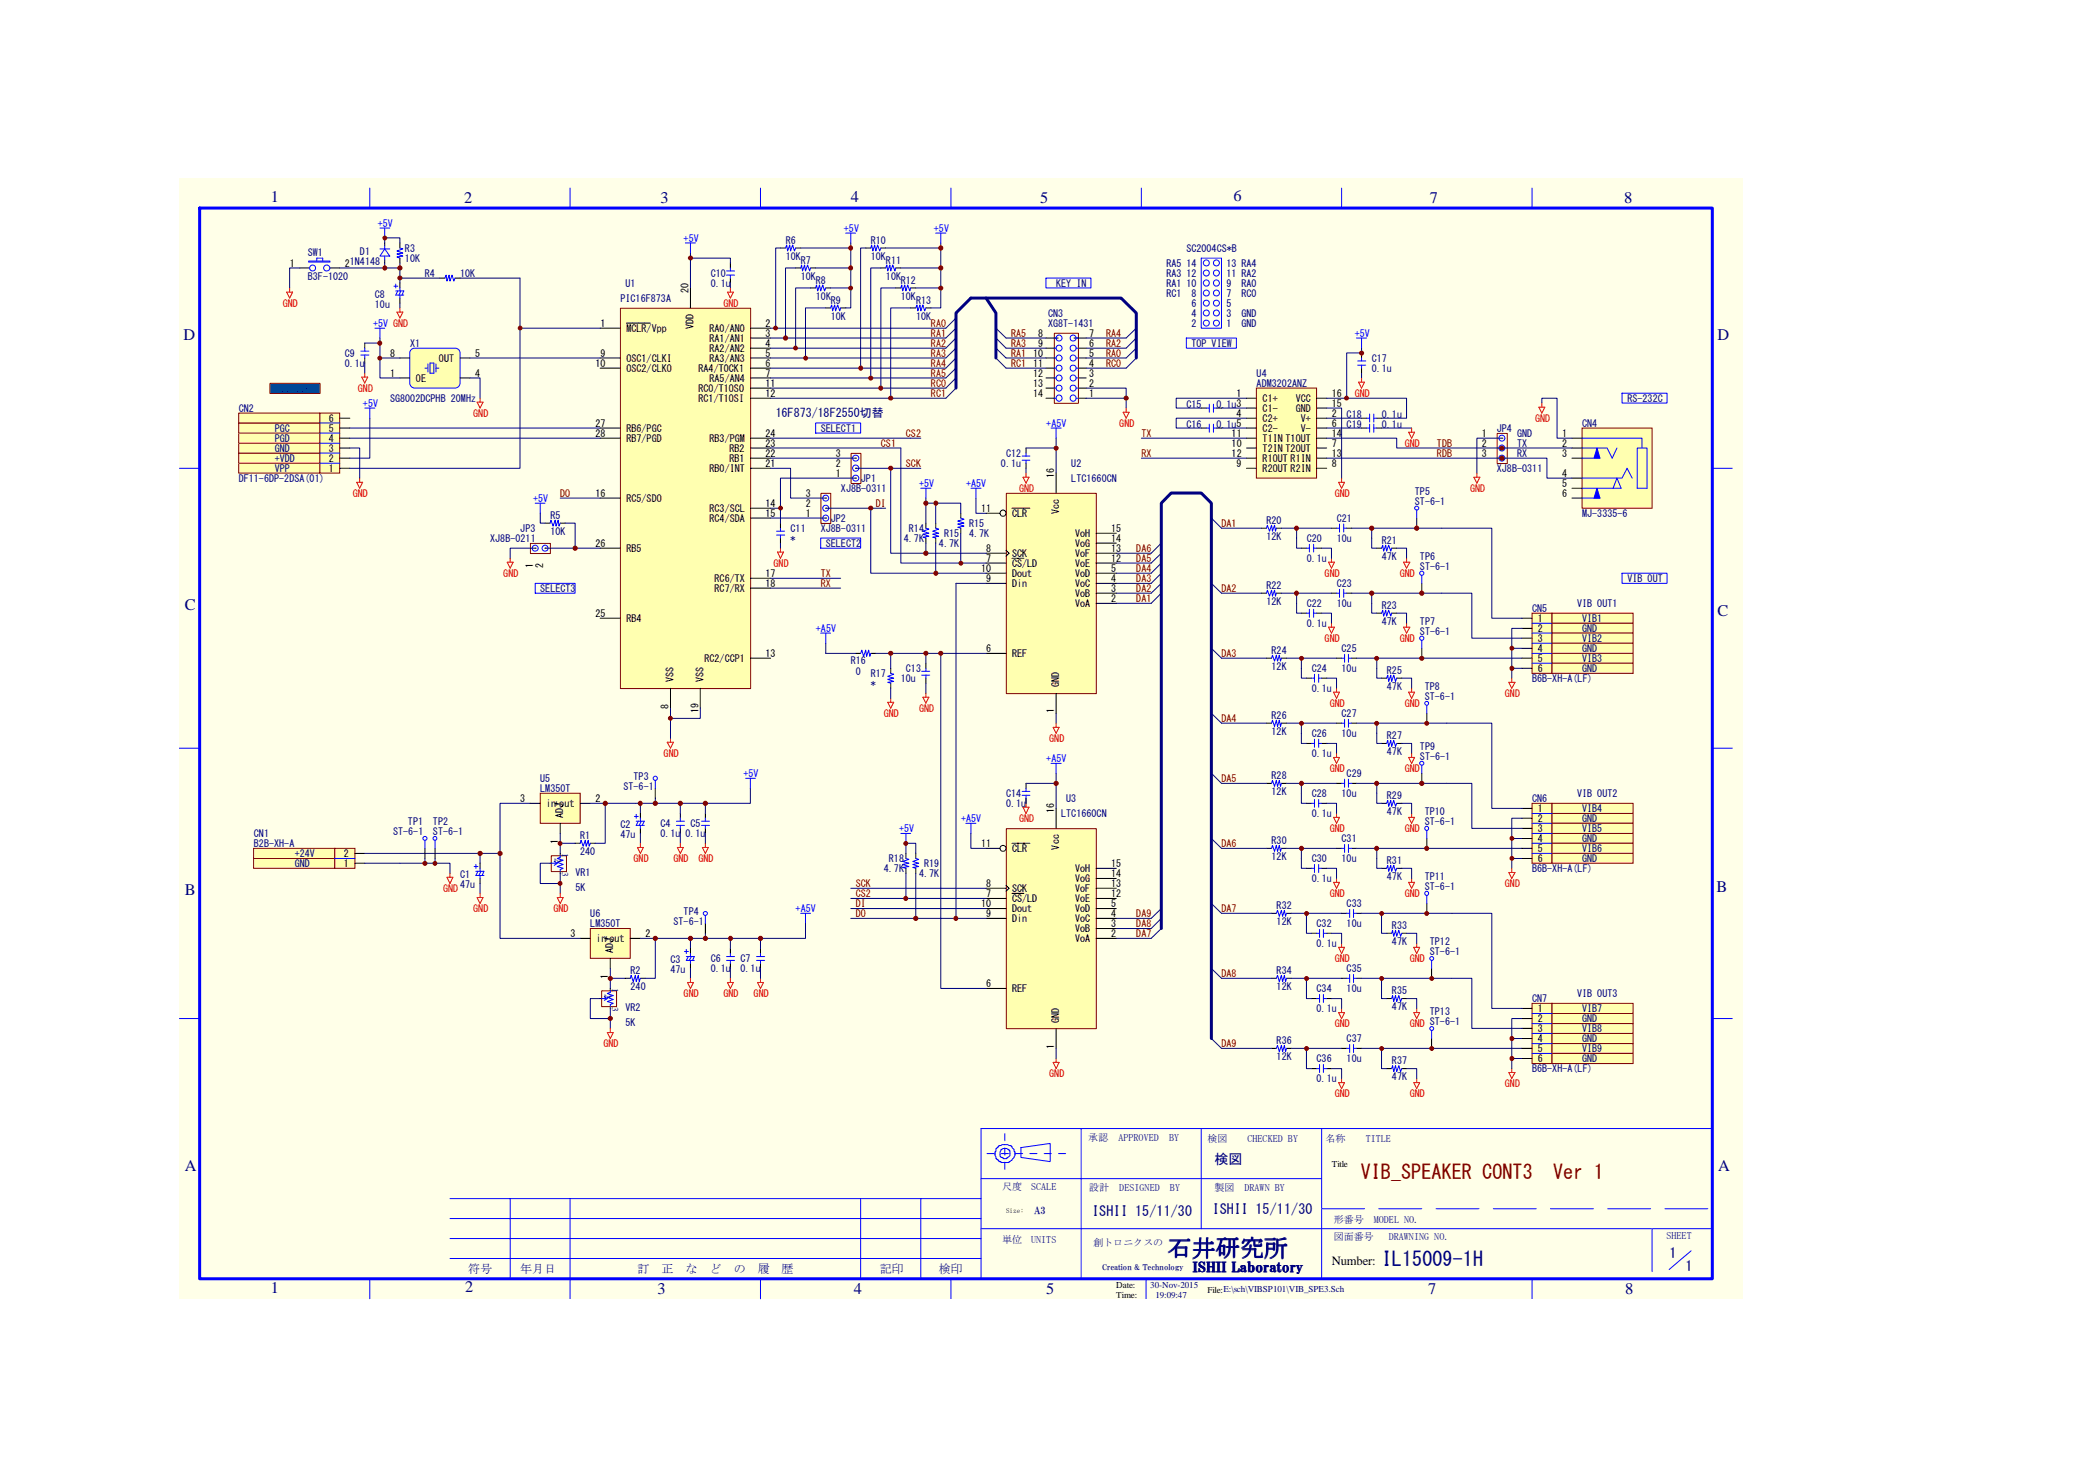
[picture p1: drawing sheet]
<svg xmlns="http://www.w3.org/2000/svg" width="297mm" height="210mm" viewBox="0 0 297 210" stroke-linecap="round" stroke-linejoin="round" font-family="sans-serif">
<defs><g id="words">
<text font-size="3.4" fill="#000080" x="165.9" y="178.4">石井研究所</text>
<g font-size="2.8" fill="#800000">
<text x="193.3" y="167.4">VIB_SPEAKER CONT3</text>
<text x="220.6" y="167.4">Ver 1</text>
</g>
<text font-size="2.8" fill="#000080" x="196.3" y="179.8">IL15009-1H</text>
<g font-size="2.3" fill="#000080">
<text x="38.5" y="28.7">1</text>
<text x="66" y="28.8">2</text>
<text x="93.8" y="28.8">3</text>
<text x="120.9" y="28.7">4</text>
<text x="147.8" y="28.8">5</text>
<text x="175.2" y="28.6">6</text>
<text x="203.1" y="28.8">7</text>
<text x="230.7" y="28.8">8</text>
<text x="26.1" y="48.3">D</text>
<text x="244" y="48.3">D</text>
<text x="26.2" y="86.7">C</text>
<text x="244" y="87.5">C</text>
<text x="26.2" y="127">B</text>
<text x="243.8" y="126.6">B</text>
<text x="26.2" y="166.2">A</text>
<text x="244.1" y="166.2">A</text>
<text x="38.5" y="183.6">1</text>
<text x="66.1" y="183.5">2</text>
<text x="93.4" y="183.7">3</text>
<text x="121.3" y="183.7">4</text>
<text x="148.6" y="183.7">5</text>
<text x="202.9" y="183.7">7</text>
<text x="230.9" y="183.7">8</text>
</g>
<g font-size="2" fill="#000080">
<text x="172.5" y="165.3">検図</text>
<text x="155.1" y="172.6">ISHII 15/11/30</text>
<text x="172.3" y="172.4">ISHII 15/11/30</text>
<text x="237.1" y="178.6">1</text>
<text x="169.5" y="180.6">ISHII Laboratory</text>
<text x="239.4" y="180.5">1</text>
</g>
<text font-size="1.8" x="189.2" y="179.6">Number:</text>
<g font-size="1.7" fill="#000080">
<text x="110.2" y="59.2">16F873/18F2550切替</text>
<text x="66.5" y="180.8">符号</text>
<text x="73.9" y="180.8">年月日</text>
<text x="90.5" y="180.8">訂　正　な　ど　の　履　歴</text>
<text x="125" y="180.8">記印</text>
<text x="133.4" y="180.8">検印</text>
</g>
<g font-size="1.4" fill="#00f">
<text x="53.7" y="32.2">+5V</text>
<text x="97.1" y="34.3">+5V</text>
<text x="119.9" y="32.9">+5V</text>
<text x="132.7" y="32.9">+5V</text>
<text x="53" y="46.4">+5V GND</text>
<text x="192.4" y="47.8">+5V</text>
<text x="51.6" y="57.8">+5V</text>
<text x="148.6" y="60.6">+A5V</text>
<text x="75.7" y="71.3">+5V</text>
<text x="130.6" y="69.2">+5V</text>
<text x="137.2" y="69.2">+A5V</text>
<text x="115.9" y="89.7">+A5V</text>
<text x="105.6" y="110.4">+5V</text>
<text x="148.6" y="108.2">+A5V</text>
<text x="127.7" y="118.2">+5V</text>
<text x="136.5" y="116.8">+A5V</text>
<text x="113" y="129.5">+A5V</text>
</g>
<g font-size="1.4" fill="#000080">
<text x="57.5" y="35.8">R3</text>
<text x="111.6" y="34.6">R6</text>
<text x="123.7" y="34.6">R10</text>
<text x="168.5" y="35.8">SC2004CS*B</text>
<text x="43.7" y="36.3">SW1</text>
<text x="43.7" y="39.8">B3F-1020</text>
<text x="51.1" y="36.2">D1</text>
<text x="57.5" y="37.2">10K</text>
<text x="60.4" y="39.3">R4</text>
<text x="65.4" y="39.3">10K</text>
<text x="88.9" y="40.7">U1</text>
<text x="101" y="39.3">C10</text>
<text x="101" y="40.7">0.1u</text>
<text x="111.6" y="36.9">10K</text>
<text x="113.7" y="37.5">R7</text>
<text x="113.7" y="39.8">10K</text>
<text x="115.9" y="40.3">R8</text>
<text x="123.7" y="36.9">10K</text>
<text x="125.9" y="37.5">R11</text>
<text x="125.9" y="39.8">10K</text>
<text x="128" y="40.3">R12</text>
<text x="150" y="40.7">KEY IN</text>
<text x="165.7" y="40.7">RA1</text>
<text x="165.7" y="39.3">RA3</text>
<text x="165.7" y="37.9">RA5</text>
<text x="168.5" y="40.7">10</text>
<text x="168.5" y="39.3">12</text>
<text x="168.5" y="37.9">14</text>
<text x="174.2" y="40.7">9</text>
<text x="174.2" y="39.3">11 RA2</text>
<text x="174.2" y="37.9">13 RA4</text>
<text x="176.4" y="40.7">RA0</text>
<text x="53.3" y="42.3">C8</text>
<text x="53.3" y="43.7">10u</text>
<text x="88.1" y="42.9">PIC16F873A</text>
<text x="115.9" y="42.6">10K</text>
<text x="118" y="43.1">R9</text>
<text x="118" y="45.4">10K</text>
<text x="128" y="42.6">10K</text>
<text x="130.1" y="43.1">R13</text>
<text x="130.1" y="45.4">10K</text>
<text x="148.9" y="45">CN3</text>
<text x="148.9" y="46.4">XG8T-1431</text>
<text x="165.7" y="42.2">RC1</text>
<text x="169.2" y="46.4">2</text>
<text x="169.2" y="45">4</text>
<text x="169.2" y="43.6">6</text>
<text x="169.2" y="42.2">8</text>
<text x="174.2" y="46.4">1</text>
<text x="174.2" y="45">3</text>
<text x="174.2" y="43.6">5</text>
<text x="174.2" y="42.2">7</text>
<text x="176.4" y="42.2">RC0</text>
<text x="176.4" y="46.4">GND</text>
<text x="176.4" y="45">GND</text>
<text x="49" y="50.7">C9</text>
<text x="49" y="52.1">0.1u</text>
<text x="58.2" y="49.3">X1</text>
<text x="169.2" y="49.3">TOP VIEW</text>
<text x="178.5" y="53.5">U4</text>
<text x="194.9" y="51.4">C17</text>
<text x="194.9" y="52.8">0.1u</text>
<text x="33.9" y="58.5">CN2</text>
<text x="39" y="55.7">PIC ISP</text>
<text x="55.4" y="57.1">SG8002DCPHB 20MHz</text>
<text x="168.5" y="57.9">C15</text>
<text x="172.8" y="57.9">0.1u3</text>
<text x="178.5" y="54.9">ADM3202ANZ</text>
<text x="191.3" y="59.4">C18</text>
<text x="196.3" y="59.4">0.1u</text>
<text x="231.2" y="57.1">RS-232C</text>
<text x="39" y="64.2">GND</text>
<text x="39" y="65.6">+VDD</text>
<text x="39" y="62.8">PGD</text>
<text x="39" y="61.3">PGC</text>
<text x="116.6" y="61.3">SELECT1</text>
<text x="142.9" y="64.9">C12</text>
<text x="168.5" y="60.8">C16</text>
<text x="172.8" y="60.8">0.1u5</text>
<text x="191.3" y="60.8">C19</text>
<text x="196.3" y="60.8">0.1u</text>
<text x="212.6" y="61.3">JP4</text>
<text x="215.5" y="62.1">GND</text>
<text x="215.5" y="63.5">TX</text>
<text x="215.5" y="64.9">RX</text>
<text x="224.7" y="60.6">CN4</text>
<text x="33.9" y="68.5">DF11-6DP-2DSA(01)</text>
<text x="39" y="67">VPP</text>
<text x="119.5" y="69.9">XJ8B-0311</text>
<text x="122.3" y="68.5">JP1</text>
<text x="142.2" y="66.3">0.1u</text>
<text x="152.2" y="66.3">U2</text>
<text x="152.2" y="68.5">LTC1660CN</text>
<text x="201" y="70.3">TP5</text>
<text x="201" y="71.7">ST-6-1</text>
<text x="212.6" y="67">XJ8B-0311</text>
<text x="69.6" y="77">XJ8B-0211</text>
<text x="73.9" y="75.6">JP3</text>
<text x="78.2" y="73.7">R5</text>
<text x="78.2" y="76">10K</text>
<text x="112.3" y="75.6">C11</text>
<text x="112.3" y="77">*</text>
<text x="116.6" y="75.6">XJ8B-0311</text>
<text x="117.3" y="77.7">SELECT2</text>
<text x="118" y="74.1">JP2</text>
<text x="128.4" y="77">4.7K</text>
<text x="129.1" y="75.6">R14</text>
<text x="133.4" y="77.7">4.7K</text>
<text x="134.1" y="76.2">R15</text>
<text x="137.7" y="74.8">R15</text>
<text x="137.7" y="76.2">4.7K</text>
<text x="179.9" y="74.4">R20</text>
<text x="179.9" y="76.7">12K</text>
<text x="185.6" y="77">C20</text>
<text x="189.9" y="74.1">C21</text>
<text x="189.9" y="77">10u</text>
<text x="196.3" y="77.3">R21</text>
<text x="224.7" y="73.4">MJ-3335-6</text>
<text x="179.9" y="83.7">R22</text>
<text x="185.6" y="79.8">0.1u</text>
<text x="189.9" y="83.4">C23</text>
<text x="196.3" y="79.5">47K</text>
<text x="201.7" y="79.5">TP6</text>
<text x="201.7" y="80.9">ST-6-1</text>
<text x="231.2" y="82.6">VIB OUT</text>
<text x="76.7" y="84.1">SELECT3</text>
<text x="179.9" y="85.9">12K</text>
<text x="185.6" y="86.2">C22</text>
<text x="185.6" y="89.1">0.1u</text>
<text x="189.9" y="86.2">10u</text>
<text x="196.3" y="86.5">R23</text>
<text x="196.3" y="88.8">47K</text>
<text x="201.7" y="88.8">TP7</text>
<text x="217.6" y="86.9">CN5</text>
<text x="224" y="86.2">VIB OUT1</text>
<text x="224.7" y="89.7">GND</text>
<text x="224.7" y="88.3">VIB1</text>
<text x="120.9" y="94.3">R16</text>
<text x="121.6" y="95.9">0</text>
<text x="128.7" y="95.5">C13</text>
<text x="180.6" y="92.9">R24</text>
<text x="180.6" y="95.2">12K</text>
<text x="186.3" y="95.5">C24</text>
<text x="190.6" y="92.6">C25</text>
<text x="190.6" y="95.5">10u</text>
<text x="197" y="95.7">R25</text>
<text x="201.7" y="90.2">ST-6-1</text>
<text x="224.7" y="91.2">VIB2</text>
<text x="224.7" y="94">VIB3</text>
<text x="224.7" y="95.5">GND</text>
<text x="224.7" y="92.6">GND</text>
<text x="123.7" y="96.1">R17</text>
<text x="123.7" y="97.6">*</text>
<text x="128" y="96.9">10u</text>
<text x="186.3" y="98.3">0.1u</text>
<text x="190.6" y="101.9">C27</text>
<text x="197" y="98">47K</text>
<text x="202.4" y="98">TP8</text>
<text x="202.4" y="99.4">ST-6-1</text>
<text x="217.6" y="96.9">B6B-XH-A(LF)</text>
<text x="180.6" y="102.1">R26</text>
<text x="180.6" y="104.4">12K</text>
<text x="186.3" y="104.7">C26</text>
<text x="186.3" y="107.5">0.1u</text>
<text x="190.6" y="104.7">10u</text>
<text x="197" y="104.9">R27</text>
<text x="197" y="107.2">47K</text>
<text x="201.7" y="106.5">TP9</text>
<text x="201.7" y="108">ST-6-1</text>
<text x="76.7" y="111.1">U5</text>
<text x="76.7" y="112.5">LM350T</text>
<text x="88.6" y="112.2">ST-6-1</text>
<text x="90" y="110.8">TP3</text>
<text x="142.9" y="113.2">C14</text>
<text x="151.5" y="113.9">U3</text>
<text x="180.6" y="110.7">R28</text>
<text x="180.6" y="112.9">12K</text>
<text x="186.3" y="113.2">C28</text>
<text x="190.6" y="113.2">10u</text>
<text x="191.3" y="110.4">C29</text>
<text x="197" y="113.5">R29</text>
<text x="217.6" y="113.9">CN6</text>
<text x="224" y="113.2">VIB OUT2</text>
<text x="36.1" y="118.9">CN1</text>
<text x="55.8" y="118.6">ST-6-1</text>
<text x="58" y="117.2">TP1</text>
<text x="61.5" y="117.2">TP2</text>
<text x="61.5" y="118.6">ST-6-1</text>
<text x="82.4" y="119.2">R1</text>
<text x="88.1" y="117.6">C2</text>
<text x="88.1" y="119">47u</text>
<text x="93.8" y="117.5">C4</text>
<text x="93.8" y="118.9">0.1u 0.1u</text>
<text x="98.1" y="117.5">C5</text>
<text x="142.9" y="114.6">0.1u</text>
<text x="150.7" y="116">LTC1660CN</text>
<text x="180.6" y="119.9">R30</text>
<text x="186.3" y="116">0.1u</text>
<text x="190.6" y="119.6">C31</text>
<text x="197" y="115.8">47K</text>
<text x="202.4" y="115.8">TP10</text>
<text x="202.4" y="117.2">ST-6-1</text>
<text x="224.7" y="116.8">GND</text>
<text x="224.7" y="115.4">VIB4</text>
<text x="224.7" y="118.2">VIB5</text>
<text x="224.7" y="119.6">GND</text>
<text x="36.1" y="120.3">B2B-XH-A</text>
<text x="41.9" y="121.8">+24V</text>
<text x="41.9" y="123.1">GND</text>
<text x="65.4" y="124.7">C1</text>
<text x="81.7" y="124.4">VR1</text>
<text x="82.4" y="121.5">240</text>
<text x="125.6" y="123.9">4.7K</text>
<text x="126.3" y="122.4">R18</text>
<text x="130.6" y="124.6">4.7K</text>
<text x="131.3" y="123.1">R19</text>
<text x="180.6" y="122.2">12K</text>
<text x="186.3" y="122.4">C30</text>
<text x="186.3" y="125.3">0.1u</text>
<text x="190.6" y="122.4">10u</text>
<text x="197" y="122.7">R31</text>
<text x="197" y="125">47K</text>
<text x="202.4" y="125">TP11</text>
<text x="217.6" y="123.9">B6B-XH-A(LF)</text>
<text x="224.7" y="121">VIB6</text>
<text x="224.7" y="122.4">GND</text>
<text x="65.4" y="126.2">47u</text>
<text x="81.7" y="126.6">5K</text>
<text x="83.9" y="130.3">U6</text>
<text x="83.9" y="131.7">LM350T</text>
<text x="95.7" y="131.4">ST-6-1</text>
<text x="97.1" y="130">TP4</text>
<text x="181.4" y="129.1">R32</text>
<text x="181.4" y="131.4">12K</text>
<text x="187" y="131.7">C32</text>
<text x="191.3" y="128.8">C33</text>
<text x="191.3" y="131.7">10u</text>
<text x="197.7" y="132">R33</text>
<text x="202.4" y="126.4">ST-6-1</text>
<text x="95.2" y="136.8">C3</text>
<text x="101" y="136.7">C6</text>
<text x="105.2" y="136.7">C7</text>
<text x="187" y="134.5">0.1u</text>
<text x="197.7" y="134.2">47K</text>
<text x="203.1" y="134.2">TP12</text>
<text x="203.1" y="135.7">ST-6-1</text>
<text x="88.9" y="143.6">VR2</text>
<text x="89.6" y="138.3">R2</text>
<text x="89.6" y="140.6">240</text>
<text x="95.2" y="138.2">47u</text>
<text x="101" y="138.1">0.1u</text>
<text x="105.2" y="138.1">0.1u</text>
<text x="181.4" y="138.3">R34</text>
<text x="181.4" y="140.6">12K</text>
<text x="187" y="140.9">C34</text>
<text x="187" y="143.8">0.1u</text>
<text x="191.3" y="138.1">C35</text>
<text x="191.3" y="140.9">10u</text>
<text x="197.7" y="141.2">R35</text>
<text x="197.7" y="143.5">47K</text>
<text x="217.6" y="142.3">CN7</text>
<text x="224" y="141.6">VIB OUT3</text>
<text x="224.7" y="143.8">VIB7</text>
<text x="88.9" y="145.8">5K</text>
<text x="181.4" y="148.3">R36</text>
<text x="191.3" y="148">C37</text>
<text x="203.1" y="144.2">TP13</text>
<text x="224.7" y="145.2">GND</text>
<text x="224.7" y="146.6">VIB8</text>
<text x="224.7" y="149.4">VIB9</text>
<text x="224.7" y="148">GND</text>
<text x="181.4" y="150.6">12K</text>
<text x="187" y="150.9">C36</text>
<text x="187" y="153.7">0.1u</text>
<text x="191.3" y="150.9">10u</text>
<text x="197.7" y="151.1">R37</text>
<text x="197.7" y="153.4">47K</text>
<text x="217.6" y="152.3">B6B-XH-A(LF)</text>
<text x="224.7" y="150.9">GND</text>
<text x="154.6" y="162.1">承認</text>
<text x="158.9" y="162.1">APPROVED</text>
<text x="166.1" y="162.1">BY</text>
<text x="171.5" y="162.2">検図</text>
<text x="177.2" y="162.2">CHECKED BY</text>
<text x="188.3" y="162.2">名称</text>
<text x="194" y="162.2">TITLE</text>
<text x="142.4" y="169">尺度</text>
<text x="146.5" y="169">SCALE</text>
<text x="146.9" y="172.3">A3</text>
<text x="154.7" y="169.2">設計</text>
<text x="159" y="169.2">DESIGNED</text>
<text x="166.2" y="169.2">BY</text>
<text x="172.5" y="169.2">製図</text>
<text x="176.8" y="169.2">DRAWN BY</text>
<text x="189.5" y="173.7">形番号</text>
<text x="195.2" y="173.7">MODEL NO.</text>
<text x="142.4" y="176.6">単位</text>
<text x="146.5" y="176.6">UNITS</text>
<text x="155.3" y="177">創トロニクスの</text>
<text x="189.5" y="176.1">図面番号</text>
<text x="197.3" y="176.1">DRAWNING NO.</text>
<text x="236.7" y="175.9">SHEET</text>
</g>
<g font-size="1.4">
<text x="41.2" y="37.9">1</text>
<text x="49" y="37.9">21N4148</text>
<text x="97.8" y="41.7" transform="rotate(-90 97.8 41.7)">20</text>
<text x="85.3" y="46.4">1</text>
<text x="89" y="47.1">MCLR/Vpp</text>
<text x="98.5" y="46.7" transform="rotate(-90 98.5 46.7)">VDD</text>
<text x="100.8" y="47.1">RA0/AN0</text>
<text x="108.8" y="46.4">2</text>
<text x="108.8" y="47.8">3</text>
<text x="147.5" y="47.8">8</text>
<text x="154.7" y="47.8">7</text>
<text x="55.4" y="53.5">1</text>
<text x="55.4" y="50.7">8</text>
<text x="62.4" y="51.4">OUT</text>
<text x="67.5" y="53.5">4</text>
<text x="67.5" y="50.7">5</text>
<text x="84.6" y="52.1">10</text>
<text x="85.3" y="50.7">9</text>
<text x="89" y="51.4">OSC1/CLKI</text>
<text x="89" y="52.8">OSC2/CLKO</text>
<text x="99.2" y="52.8">RA4/T0CK1</text>
<text x="100.8" y="48.6">RA1/AN1</text>
<text x="100.8" y="50">RA2/AN2</text>
<text x="100.8" y="51.4">RA3/AN3</text>
<text x="108.8" y="52.1">6</text>
<text x="108.8" y="49.3">4</text>
<text x="108.8" y="50.7">5</text>
<text x="108.8" y="53.5">7</text>
<text x="146.8" y="53.5">12</text>
<text x="146.8" y="52.1">11</text>
<text x="146.8" y="50.7">10</text>
<text x="147.5" y="49.3">9</text>
<text x="154.7" y="49.3">6</text>
<text x="154.7" y="50.7">5</text>
<text x="154.7" y="52.1">4</text>
<text x="154.7" y="53.5">3</text>
<text x="46.7" y="59.9">6</text>
<text x="59.1" y="54.2">OE</text>
<text x="99.2" y="55.7">RC0/T1OSO</text>
<text x="99.2" y="57.1">RC1/T1OSI</text>
<text x="100.8" y="54.2">RA5/AN4</text>
<text x="108.8" y="54.9">11</text>
<text x="108.8" y="56.3">12</text>
<text x="146.8" y="56.3">14</text>
<text x="146.8" y="54.9">13</text>
<text x="154.7" y="54.9">2</text>
<text x="154.7" y="56.3">1</text>
<text x="175.6" y="59.2">4</text>
<text x="175.6" y="56.3">1</text>
<text x="179.4" y="59.9">C2+</text>
<text x="179.4" y="57.1">C1+</text>
<text x="179.4" y="58.5">C1-</text>
<text x="184.1" y="57.1">VCC</text>
<text x="184.1" y="58.5">GND</text>
<text x="184.8" y="59.9">V+</text>
<text x="189.2" y="56.3">16</text>
<text x="189.2" y="57.8">15</text>
<text x="189.2" y="59.2">2</text>
<text x="46.7" y="65.6">2</text>
<text x="46.7" y="64.2">3</text>
<text x="46.7" y="62.8">4</text>
<text x="46.7" y="61.3">5</text>
<text x="84.6" y="60.6">27</text>
<text x="84.6" y="62.1">28</text>
<text x="89" y="61.3">RB6/PGC</text>
<text x="89" y="62.8">RB7/PGD</text>
<text x="100.8" y="62.8">RB3/PGM</text>
<text x="103.6" y="64.2">RB2</text>
<text x="103.6" y="65.6">RB1</text>
<text x="108.8" y="62.1">24</text>
<text x="108.8" y="63.5">23</text>
<text x="108.8" y="64.9">22</text>
<text x="118.7" y="64.9">3</text>
<text x="175" y="63.5">10</text>
<text x="175" y="62.1">11</text>
<text x="175" y="64.9">12</text>
<text x="179.4" y="64.2">T2IN T2OUT</text>
<text x="179.4" y="62.8">T1IN T1OUT</text>
<text x="179.4" y="65.6">R1OUT R1IN</text>
<text x="179.4" y="61.3">C2-</text>
<text x="184.8" y="61.3">V-</text>
<text x="189.2" y="63.5">7</text>
<text x="189.2" y="62.1">14</text>
<text x="189.2" y="64.9">13</text>
<text x="189.2" y="60.6">6</text>
<text x="210.5" y="64.9">3</text>
<text x="210.5" y="63.5">2</text>
<text x="210.5" y="62.1">1</text>
<text x="221.9" y="64.9">3</text>
<text x="221.9" y="62.1">1</text>
<text x="221.9" y="63.5">2</text>
<text x="46.7" y="67">1</text>
<text x="84.6" y="70.6">16</text>
<text x="89" y="71.3">RC5/SDO</text>
<text x="100.8" y="67">RB0/INT</text>
<text x="108.8" y="66.3">21</text>
<text x="114.5" y="70.6">3</text>
<text x="118.7" y="66.3">2</text>
<text x="118.7" y="67.7">1</text>
<text x="149.7" y="67.9" transform="rotate(-90 149.7 67.9)">16</text>
<text x="175.6" y="66.3">9</text>
<text x="179.4" y="67">R2OUT R2IN</text>
<text x="189.2" y="66.3">8</text>
<text x="221.9" y="69.2">5</text>
<text x="221.9" y="70.6">6</text>
<text x="221.9" y="67.7">4</text>
<text x="84.6" y="77.7">26</text>
<text x="100.8" y="72.7">RC3/SCL</text>
<text x="100.8" y="74.1">RC4/SDA</text>
<text x="108.8" y="72">14</text>
<text x="108.8" y="73.4">15</text>
<text x="114.5" y="72">2</text>
<text x="114.5" y="73.4">1</text>
<text x="139.4" y="72.7">11</text>
<text x="143.8" y="73.4">CLR</text>
<text x="150.4" y="73" transform="rotate(-90 150.4 73)">Vcc</text>
<text x="152.7" y="76.2">VoH</text>
<text x="152.7" y="77.7">VoG</text>
<text x="157.9" y="75.6">15</text>
<text x="157.9" y="77">14</text>
<text x="75.7" y="80.7" transform="rotate(-90 75.7 80.7)">1</text>
<text x="77.2" y="80.7" transform="rotate(-90 77.2 80.7)">2</text>
<text x="89" y="78.4">RB5</text>
<text x="101.5" y="82.6">RC6/TX</text>
<text x="108.8" y="82">17</text>
<text x="108.8" y="83.4">18</text>
<text x="139.4" y="81.2">10</text>
<text x="140.1" y="78.4">8</text>
<text x="140.1" y="79.8">7</text>
<text x="140.1" y="82.6">9</text>
<text x="143.8" y="79.1">SCK</text>
<text x="143.8" y="80.5">CS/LD</text>
<text x="143.8" y="82">Dout</text>
<text x="143.8" y="83.4">Din</text>
<text x="152.7" y="79.1">VoF</text>
<text x="152.7" y="80.5">VoE</text>
<text x="152.7" y="82">VoD</text>
<text x="152.7" y="83.4">VoC</text>
<text x="157.9" y="78.4">13</text>
<text x="157.9" y="79.8">12</text>
<text x="157.9" y="81.2">5</text>
<text x="157.9" y="82.6">4</text>
<text x="84.6" y="87.6">25</text>
<text x="89" y="88.3">RB4</text>
<text x="101.5" y="84.1">RC7/RX</text>
<text x="152.7" y="84.8">VoB</text>
<text x="152.7" y="86.2">VoA</text>
<text x="157.9" y="84.1">3</text>
<text x="157.9" y="85.5">2</text>
<text x="218.5" y="88.3">1</text>
<text x="218.5" y="89.7">2</text>
<text x="100.1" y="94">RC2/CCP1</text>
<text x="108.8" y="93.3">13</text>
<text x="140.1" y="92.6">6</text>
<text x="143.8" y="93.3">REF</text>
<text x="218.5" y="91.2">3</text>
<text x="218.5" y="92.6">4</text>
<text x="218.5" y="94">5</text>
<text x="218.5" y="95.5">6</text>
<text x="95" y="100.6" transform="rotate(-90 95 100.6)">8</text>
<text x="95.7" y="96.9" transform="rotate(-90 95.7 96.9)">VSS</text>
<text x="99.2" y="101.3" transform="rotate(-90 99.2 101.3)">19</text>
<text x="99.9" y="96.9" transform="rotate(-90 99.9 96.9)">VSS</text>
<text x="149.7" y="101.3" transform="rotate(-90 149.7 101.3)">1</text>
<text x="150.4" y="97.6" transform="rotate(-90 150.4 97.6)">GND</text>
<text x="73.9" y="113.9">3</text>
<text x="84.6" y="113.9">2</text>
<text x="77.6" y="114.6">in+out</text>
<text x="79.3" y="119.8" transform="rotate(-90 79.3 119.8)">1</text>
<text x="80" y="116.1" transform="rotate(-90 80 116.1)">ADJ</text>
<text x="149.7" y="115.5" transform="rotate(-90 149.7 115.5)">16</text>
<text x="218.5" y="115.4">1</text>
<text x="218.5" y="116.8">2</text>
<text x="218.5" y="118.2">3</text>
<text x="218.5" y="119.6">4</text>
<text x="48.8" y="123.1">1</text>
<text x="48.8" y="121.8">2</text>
<text x="139.4" y="120.3">11</text>
<text x="140.1" y="126">8</text>
<text x="143.8" y="121">CLR</text>
<text x="150.4" y="120.7" transform="rotate(-90 150.4 120.7)">Vcc</text>
<text x="152.7" y="123.9">VoH</text>
<text x="152.7" y="125.3">VoG</text>
<text x="157.9" y="123.1">15</text>
<text x="157.9" y="124.6">14</text>
<text x="157.9" y="126">13</text>
<text x="218.5" y="121">5</text>
<text x="218.5" y="122.4">6</text>
<text x="139.4" y="128.8">10</text>
<text x="140.1" y="127.4">7</text>
<text x="140.1" y="130.3">9</text>
<text x="143.8" y="126.7">SCK</text>
<text x="143.8" y="128.1">CS/LD</text>
<text x="143.8" y="129.5">Dout</text>
<text x="143.8" y="131">Din</text>
<text x="152.7" y="126.7">VoF</text>
<text x="152.7" y="128.1">VoE</text>
<text x="152.7" y="129.5">VoD</text>
<text x="152.7" y="131">VoC</text>
<text x="157.9" y="127.4">12</text>
<text x="157.9" y="128.8">5</text>
<text x="157.9" y="130.3">4</text>
<text x="157.9" y="131.7">3</text>
<text x="81" y="133.1">3</text>
<text x="84.7" y="133.8">in+out</text>
<text x="87.1" y="135.3" transform="rotate(-90 87.1 135.3)">ADJ</text>
<text x="91.7" y="133.1">2</text>
<text x="152.7" y="132.4">VoB</text>
<text x="152.7" y="133.8">VoA</text>
<text x="157.9" y="133.1">2</text>
<text x="86.4" y="139" transform="rotate(-90 86.4 139)">1</text>
<text x="140.1" y="140.2">6</text>
<text x="143.8" y="140.9">REF</text>
<text x="218.5" y="143.8">1</text>
<text x="149.7" y="148.9" transform="rotate(-90 149.7 148.9)">1</text>
<text x="150.4" y="145.2" transform="rotate(-90 150.4 145.2)">GND</text>
<text x="218.5" y="145.2">2</text>
<text x="218.5" y="146.6">3</text>
<text x="218.5" y="148">4</text>
<text x="218.5" y="149.4">5</text>
<text x="218.5" y="150.9">6</text>
</g>
<g font-size="1.4" fill="#f00">
<text x="40.2" y="43.6">GND</text>
<text x="102.8" y="43.6">GND</text>
<text x="50.8" y="55.7">GND</text>
<text x="67.2" y="59.2">GND</text>
<text x="192.4" y="56.3">GND</text>
<text x="218.1" y="59.9">GND</text>
<text x="159" y="60.6">GND</text>
<text x="199.6" y="63.5">GND</text>
<text x="50.1" y="70.6">GND</text>
<text x="144.8" y="69.9">GND</text>
<text x="189.6" y="70.6">GND</text>
<text x="208.8" y="69.9">GND</text>
<text x="71.5" y="82">GND</text>
<text x="109.9" y="80.5">GND</text>
<text x="188.2" y="82">GND</text>
<text x="198.8" y="82">GND</text>
<text x="188.2" y="91.2">GND</text>
<text x="198.8" y="91.2">GND</text>
<text x="125.6" y="101.9">GND</text>
<text x="130.6" y="101.1">GND</text>
<text x="188.9" y="100.4">GND</text>
<text x="199.6" y="100.4">GND</text>
<text x="213.8" y="99">GND</text>
<text x="94.3" y="107.5">GND</text>
<text x="149.1" y="105.4">GND</text>
<text x="188.9" y="109.6">GND</text>
<text x="199.6" y="109.6">GND</text>
<text x="144.8" y="116.8">GND</text>
<text x="188.9" y="118.2">GND</text>
<text x="199.6" y="118.2">GND</text>
<text x="90" y="122.4">GND</text>
<text x="95.7" y="122.4">GND</text>
<text x="99.2" y="122.4">GND</text>
<text x="213.8" y="126">GND</text>
<text x="62.9" y="126.7">GND</text>
<text x="67.2" y="129.5">GND</text>
<text x="78.6" y="129.5">GND</text>
<text x="188.9" y="127.4">GND</text>
<text x="199.6" y="127.4">GND</text>
<text x="189.6" y="136.7">GND</text>
<text x="200.3" y="136.7">GND</text>
<text x="97.1" y="141.6">GND</text>
<text x="102.8" y="141.6">GND</text>
<text x="107.1" y="141.6">GND</text>
<text x="85.7" y="148.7">GND</text>
<text x="189.6" y="145.9">GND</text>
<text x="200.3" y="145.9">GND ST-6-1</text>
<text x="149.1" y="153">GND</text>
<text x="189.6" y="155.8">GND</text>
<text x="200.3" y="155.8">GND</text>
<text x="213.8" y="154.4">GND</text>
</g>
<g font-size="1.4" fill="#800000">
<text x="132.2" y="46.4">RA0</text>
<text x="132.2" y="47.8">RA1</text>
<text x="143.6" y="47.8">RA5</text>
<text x="157.1" y="47.8">RA4</text>
<text x="132.2" y="49.3">RA2</text>
<text x="132.2" y="50.7">RA3</text>
<text x="132.2" y="52.1">RA4</text>
<text x="132.2" y="53.5">RA5</text>
<text x="143.6" y="52.1">RC1</text>
<text x="143.6" y="50.7">RA1</text>
<text x="143.6" y="49.3">RA3</text>
<text x="157.1" y="52.1">RC0</text>
<text x="157.1" y="50.7">RA0</text>
<text x="157.1" y="49.3">RA2</text>
<text x="132.2" y="54.9">RC0</text>
<text x="132.2" y="56.3">RC1</text>
<text x="125.1" y="63.5">CS1</text>
<text x="128.7" y="62.1">CS2</text>
<text x="162.1" y="62.1">TX</text>
<text x="162.1" y="64.9">RX</text>
<text x="204.1" y="63.5">TDB</text>
<text x="204.1" y="64.9">RDB</text>
<text x="79.6" y="70.6">DO</text>
<text x="128.7" y="66.3">SCK</text>
<text x="124.4" y="72">DI</text>
<text x="173.5" y="74.8">DA1</text>
<text x="116.6" y="82">TX</text>
<text x="116.6" y="83.4">RX</text>
<text x="161.4" y="78.4">DA6</text>
<text x="161.4" y="79.8">DA5</text>
<text x="161.4" y="81.2">DA4</text>
<text x="161.4" y="82.6">DA3</text>
<text x="161.4" y="84.1">DA2</text>
<text x="161.4" y="85.5">DA1</text>
<text x="173.5" y="84.1">DA2</text>
<text x="173.5" y="93.3">DA3</text>
<text x="173.5" y="102.5">DA4</text>
<text x="173.5" y="111.1">DA5</text>
<text x="121.6" y="126">SCK</text>
<text x="173.5" y="120.3">DA6</text>
<text x="121.6" y="127.4">CS2</text>
<text x="121.6" y="128.8">DI</text>
<text x="121.6" y="130.3">DO</text>
<text x="161.4" y="130.3">DA9</text>
<text x="161.4" y="131.7">DA8</text>
<text x="173.5" y="129.5">DA7</text>
<text x="161.4" y="133.1">DA7</text>
<text x="173.5" y="138.8">DA8</text>
<text x="173.5" y="148.7">DA9</text>
</g>
<g font-size="1.3" fill="#000080">
<text x="78.8" y="121.9" transform="rotate(90 78.8 121.9)">2</text>
<text x="79.8" y="121.1" transform="rotate(90 79.8 121.1)">1</text>
<text x="79.8" y="123.8" transform="rotate(90 79.8 123.8)">3</text>
<text x="85.9" y="141.1" transform="rotate(90 85.9 141.1)">2</text>
<text x="86.9" y="140.3" transform="rotate(90 86.9 140.3)">1</text>
<text x="86.9" y="143" transform="rotate(90 86.9 143)">3</text>
<text x="163.4" y="182.9">30-Nov-2015</text>
<text x="164.1" y="184.3">19:09:47</text>
</g>
<g font-size="1.3">
<text x="189.2" y="165.7">Title</text>
<text x="158.6" y="182.9">Date:</text>
<text x="158.6" y="184.3">Time:</text>
<text x="171.5" y="183.6">File:E:\sch\VIBSP101\VIB_SPE3.Sch</text>
</g>
<text font-size="1.1" fill="#000080" x="156.6" y="180.3">Creation &amp; Technology</text>
<text font-size="1" x="142.9" y="172.2">Size:</text>
</g></defs>
<path d="M25.5 25.3h222.1v159.2h-222.1z" fill="#ffffe8"/>
<path d="M28.4 29.5h214.8v152.1h-214.8z" fill="none" stroke="#00f" stroke-width=".43"/>
<g fill="none" stroke="#00f" stroke-width=".14">
<path d="M52.5 26.7v2.8M81 26.7v2.8M108 26.7v2.8M135.1 26.7v2.8M162.1 26.7v2.8M190.6 26.7v2.8M217.6 26.7v2.8M25.5 66.5h2.9M243.2 66.5h2.9M25.5 106.3h2.9M243.2 106.3h2.9M25.5 144.7h2.9"/>
<path d="M243.2 144.7h2.9M63.9 170.2h75.5M63.9 173.1h75.5M63.9 175.9h75.5M63.9 178.7h75.5M72.5 170.2v11.4M81 170.2v14.2M122.3 170.2v11.4M130.8 170.2v11.4M139.4 167.4h48.3M139.4 174.5h103.8M141.3 164l.2-.9 .3-.1 .1-.3h.3l.1-.1h.9l.1 .1h.3l.2 .3a.41 .41 0 0 1 .3 .5h.1v.5"/>
<path d="M141.3 163.7l.2 .8 .4 .3v.2h.3v.1h1.1v-.1l.5-.2 .4-.7v-.4M142.2 163.2h.1a1.05 1.05 0 0 1 1 0 1.07 1.07 0 0 1 0 1.1l-.3 .1v.1h-.5v-.1h-.3a1.27 1.27 0 0 1 0-1.2zM145 163l4.2-.6v2.6l-4.2-.6zM153.6 160.3v21.3M170.6 160.3v14.2M187.7 160.3v21.3M243.2 160.3h-103.8v21.3M52.5 181.6v2.8M108 181.6v2.8M135.1 181.6v2.8M162.8 181.6v2.8M217.6 181.6v2.8"/>
</g>
<path d="M187.7 171.7h55.5M234.7 174.5v7.1" fill="none" stroke="#fff" stroke-width=".14" stroke-dasharray="6.1 2"/>
<path d="M187.7 171.7h55.5M234.7 174.5v7.1M237.1 180.3l3.1-2.7" fill="none" stroke="#00f" stroke-width=".14" stroke-dasharray="6.1 2"/>
<path d="M140.2 163.8h11.5M142.7 161v5.2" fill="none" stroke="#00f" stroke-width=".14" stroke-dasharray="1 1 1 1 1 1 1 1"/>
<path d="M47.5 120.5h2.9v2.8h-2.9z" fill-rule="evenodd" fill="#ffffb0"/>
<path d="M47.5 120.5h2.9v2.8h-2.9z" fill="none" stroke="#800000" stroke-width=".14"/>
<path d="M50.4 122.6h1.4M50.4 121.2h1.4" fill="none" stroke="#000" stroke-width=".14"/>
<path d="M36 121.9h11.5v1.4h-11.5z" fill-rule="evenodd" fill="#ffffb0"/>
<path d="M36 121.9h11.5v1.4h-11.5z" fill="none" stroke="#800000" stroke-width=".14"/>
<path d="M36 120.5h11.5v1.4h-11.5z" fill-rule="evenodd" fill="#ffffb0"/>
<path d="M36 120.5h11.5v1.4h-11.5z" fill="none" stroke="#800000" stroke-width=".14"/>
<path d="M47.5 121.9h2.9" fill="none" stroke="#00f" stroke-width=".14"/>
<path d="M45.4 58.7h2.9v8.5h-2.9z" fill-rule="evenodd" fill="#ffffb0"/>
<path d="M45.4 58.7h2.9v8.5h-2.9z" fill="none" stroke="#800000" stroke-width=".14"/>
<path d="M48.3 59.4h1.4M48.3 66.5h1.4M48.3 65.1h1.4M48.3 63.6h1.4M48.3 62.2h1.4M48.3 60.8h1.4" fill="none" stroke="#000" stroke-width=".14"/>
<path d="M33.9 65.8h11.5v1.4h-11.5z" fill-rule="evenodd" fill="#ffffb0"/>
<path d="M33.9 65.8h11.5v1.4h-11.5z" fill="none" stroke="#800000" stroke-width=".14"/>
<path d="M33.9 64.3h11.5v1.5h-11.5z" fill-rule="evenodd" fill="#ffffb0"/>
<path d="M33.9 64.3h11.5v1.5h-11.5z" fill="none" stroke="#800000" stroke-width=".14"/>
<path d="M33.9 62.9h11.5v1.4h-11.5z" fill-rule="evenodd" fill="#ffffb0"/>
<path d="M33.9 62.9h11.5v1.4h-11.5z" fill="none" stroke="#800000" stroke-width=".14"/>
<path d="M33.9 61.5h11.5v1.4h-11.5z" fill-rule="evenodd" fill="#ffffb0"/>
<path d="M33.9 61.5h11.5v1.4h-11.5z" fill="none" stroke="#800000" stroke-width=".14"/>
<path d="M33.9 60.1h11.5v1.4h-11.5z" fill-rule="evenodd" fill="#ffffb0"/>
<path d="M33.9 60.1h11.5v1.4h-11.5z" fill="none" stroke="#800000" stroke-width=".14"/>
<path d="M33.9 58.7h11.5v1.4h-11.5z" fill-rule="evenodd" fill="#ffffb0"/>
<path d="M33.9 58.7h11.5v1.4h-11.5z" fill="none" stroke="#800000" stroke-width=".14"/>
<path d="M45.4 65.8h2.9M45.4 64.3h2.9M45.4 62.9h2.9M45.4 61.5h2.9M45.4 60.1h2.9" fill="none" stroke="#00f" stroke-width=".14"/>
<path d="M38.4 54.5h7.1v1.4h-7.1z" fill="#00bfbf"/>
<path d="M38.4 54.4h7.1v1.5h-7.1z" fill="none" stroke="#800000" stroke-width=".14"/>
<path d="M56.4 44.3h.8l-.4 .9zM56.8 43.7v.6M159.6 58.5h.8l-.4 .9zM160 58v.5M50.7 68.5h.8l-.4 .8zM51.1 67.9v.6M110.4 78.4h.9l-.4 .9zM110.9 77.9v.5M100.2 119.8v.6M63.5 124.6h.8l-.4 .9zM63.9 124v.6M99.8 120.4h.8l-.4 .8z" fill="none" stroke="#f00" stroke-width=".14"/>
<path d="M54.6 37.3v.8h2.2M54.6 34.5v-.7h2.2v.7M56.8 37.3v2.9M65.4 39.5h8.5M52.5 59.4v5.7h-2.8M56.8 43.1v.6M49.7 63.6h1.4v4.3" fill="none" stroke="#000080" stroke-width=".14"/>
<g fill="none" stroke="#00f" stroke-width=".14">
<path d="M54 35.3h1.4M54 32.4h1.4M54.6 35.3l.8 1.1h-1.4zM54.6 32.4v1.4M54.6 34.9v.4M54.6 36.4v.5M56.8 35.2l.4 .1-.8 .3 .8 .3-.8 .2 .8 .3-.8 .1 .4 .2M63.2 39.5l.2-.4 .1 .8 .3-.8 .1 .8 .3-.8 .3 .8 .1-.4M97.4 34.5h1.4M98.1 34.5v1.4M120.1 33.1h1.4M120.9 33.1v1.4"/>
<path d="M170.6 36.7h2.9v9.9h-2.9zM51.8 58h1.5M52.5 58v1.4M168.5 48h7.1v1.4h-7.1z"/>
<circle cx="171.4" cy="38.8" r=".42"/>
<circle cx="171.4" cy="37.3" r=".42"/>
<circle cx="172.8" cy="38.8" r=".43"/>
<circle cx="172.8" cy="37.3" r=".43"/>
<circle cx="171.4" cy="40.2" r=".43"/>
<circle cx="171.4" cy="43" r=".42"/>
<circle cx="171.4" cy="44.5" r=".42"/>
<circle cx="171.4" cy="45.9" r=".42"/>
<circle cx="171.4" cy="41.6" r=".42"/>
<circle cx="172.8" cy="40.2" r=".44"/>
<circle cx="172.8" cy="43" r=".43"/>
<circle cx="172.8" cy="45.9" r=".43"/>
<circle cx="172.8" cy="44.5" r=".43"/>
<circle cx="172.8" cy="41.6" r=".43"/>
</g>
<path d="M54.6 34.5v.4M54.6 36.9v.4M56.8 34.5v.7M56.8 36.7v.6M62.5 39.5h.7M64.6 39.5h.8" fill="none" stroke="#000" stroke-width=".14"/>
<path d="M224.7 60.8h10v11.4h-10z" fill-rule="evenodd" fill="#ffffb0"/>
<path d="M224.7 60.8h10v11.4h-10z" fill="none" stroke="#800000" stroke-width=".14"/>
<path d="M223.3 69.3h1.4M223.3 70.7h1.4M223.3 65.1h1.4M223.3 67.9h1.4M223.3 62.2h1.4M223.3 63.6h1.4" fill="none" stroke="#000" stroke-width=".14"/>
<path d="M224.7 62.2h8.6v1.4M224.7 67.9h5.7l.7-1.4 .8 1.4M224.7 69.3h5.6l-.6-1.4-.6 1.4M224.7 70.7h2.6M232.6 63.6h1.4v5.7h-1.4z" fill="none" stroke="#00f" stroke-width=".14"/>
<path d="M226.9 69.3l.4 1.4h-.9z" fill="#00f"/>
<path d="M224.7 65.1h2.6M226.9 69.3l.4 1.4h-.9z" fill="none" stroke="#00f" stroke-width=".14"/>
<path d="M226.9 63.6l.4 1.5h-.9z" fill="#00f"/>
<path d="M224.7 63.6h3.6l.7 1.5 .7-1.5M226.9 63.6l.4 1.5h-.9z" fill="none" stroke="#00f" stroke-width=".14"/>
<path d="M148.6 56.6h1.7M148.6 55.1h1.7M148.6 53.7h1.7M148.6 52.3h1.7M148.6 50.8h1.7M148.6 49.4h1.7M152.6 56.6h1.7M152.6 55.1h1.7M152.6 53.7h1.7M152.6 52.3h1.7M152.6 50.8h1.7M152.6 49.4h1.7" fill="none" stroke="#000" stroke-width=".14"/>
<path d="M149.8 47.4h3.4v9.9h-3.4z" fill="#ffffe8"/>
<path d="M149.8 47.3h3.4v10h-3.4z" fill="none" stroke="#800000" stroke-width=".14"/>
<g fill="none" stroke="#00f" stroke-width=".14">
<path d="M43.9 37.1h3v.1h-3zM45 37.1v-.4h.8v.4M149.7 56.6h.3M149.7 55.1h.3M149.7 53.7h.3M149.7 52.3h.3M149.7 50.8h.3M149.7 49.4h.3M149.7 48h.3M152.9 56.6h.3M152.9 55.1h.3M152.9 53.7h.3"/>
<path d="M152.9 52.3h.3M152.9 50.8h.3M152.9 49.4h.3M152.9 48h.3"/>
<circle cx="44.4" cy="38.1" r=".42"/>
<circle cx="46.4" cy="38.1" r=".43"/>
<circle cx="150.4" cy="56.5" r=".44"/>
<circle cx="150.4" cy="49.4" r=".43"/>
<circle cx="150.4" cy="50.8" r=".43"/>
<circle cx="150.4" cy="53.7" r=".43"/>
<circle cx="150.4" cy="55.1" r=".43"/>
<circle cx="150.4" cy="52.3" r=".43"/>
<circle cx="150.4" cy="48" r=".43"/>
<circle cx="152.4" cy="56.5" r=".44"/>
<circle cx="152.4" cy="50.8" r=".43"/>
<circle cx="152.4" cy="49.4" r=".43"/>
<circle cx="152.4" cy="53.7" r=".43"/>
<circle cx="152.4" cy="55.1" r=".43"/>
<circle cx="152.4" cy="52.3" r=".43"/>
<circle cx="152.4" cy="48" r=".43"/>
</g>
<path d="M42.6 38.1h1.4M46.9 38.1h1.4M148.6 48h1.7M152.6 48h1.7" fill="none" stroke="#000" stroke-width=".14"/>
<path d="M154.3 55.1h5.7v2.9M51.8 121.2h10" fill="none" stroke="#000080" stroke-width=".14"/>
<path d="M88.2 43.8h18.4v54h-18.4z" fill="#ffffb0"/>
<path d="M88.1 43.8h18.5v54h-18.5z" fill="none" stroke="#800000" stroke-width=".14"/>
<g fill="none" stroke="#000" stroke-width=".14">
<path d="M85.3 46.6h2.8M85.3 50.8h2.8M85.3 52.3h2.8M89 45.9h3.4M98.1 40.9v2.8M106.6 46.6h2.9M106.6 48h2.9M106.6 49.4h2.9M106.6 50.8h2.9M106.6 52.3h2.9M106.6 53.7h2.9M106.6 55.1h2.9"/>
<path d="M106.6 56.6h2.9M85.3 62.2h2.8M85.3 60.8h2.8M85.3 70.7h2.8M85.3 77.9h2.8M106.6 62.2h2.9M106.6 63.6h2.9M106.6 65.1h2.9M106.6 66.5h2.9M106.6 72.2h2.9M106.6 73.6h2.9M110.9 74.3v.7"/>
<path d="M110.9 76.4v.7M85.3 87.8h2.8M95.2 97.7v2.9M99.5 97.7v2.9M106.6 82.1h2.9M106.6 83.5h2.9M106.6 93.5h2.9M91 115.5v.7M91 117.6v.8M96.6 115.5v.7M96.6 117.6v.8"/>
</g>
<g fill="none" stroke="#000080" stroke-width=".14">
<path d="M42.6 38.1h-1.5v2.8M48.3 38.1h6.3M56.8 39.5h5.7M73.9 39.5v7.1h11.4M135.8 55.1l-1.4 1.5h-24.9M135.8 45.2l-1.4 1.4h-24.9M135.8 46.6l-1.4 1.4h-24.9M135.8 48l-1.4 1.4h-24.9M135.8 49.4l-1.4 1.4h-24.9M135.8 50.8l-1.4 1.5h-24.9M135.8 52.3l-1.4 1.4h-24.9M135.8 53.7l-1.4 1.4h-24.9"/>
<path d="M141.5 46.6l1.4 1.4h5.7M141.5 48l1.4 1.4h5.7M141.5 49.4l1.4 1.4h5.7M141.5 50.8l1.4 1.5h5.7M154.3 56.6h5.7M161.4 50.8l-1.4 1.5h-5.7M161.4 49.4l-1.4 1.4h-5.7M161.4 48l-1.4 1.4h-5.7M161.4 46.6l-1.4 1.4h-5.7M91 114.1v1.4M91 118.4v1.4M95.2 100.6v4.3"/>
<path d="M96.6 114.1v1.4M96.6 118.4v1.4M99.5 100.6v1.4h-4.3"/>
</g>
<g fill="none" stroke="#00f" stroke-width=".14">
<path d="M110.3 76h1.2M110.3 75.4h1.2M110.9 75v.4M110.9 76v.4M90.1 116h.6M90.4 116.6h1.1l-.3 .6M90.4 115.7v.5M90.7 116.6l-.3 .6h1.1M91 116.2v.4M91 117.2v.4M91.1 116.6l-.3 .6M96.1 117.2h1.1"/>
<path d="M96.1 116.6h1.1M96.6 116.2v.4M96.6 117.2v.4M105.9 110.5h1.4M106.6 110.5v1.5"/>
</g>
<path d="M40.7 41.5h.9l-.5 .8zM41.1 40.9v.6M91 119.8v.6M94.8 105.4h.9l-.5 .9zM95.2 104.9v.5M96.6 119.8v.6M90.5 120.4h.9l-.4 .8zM96.2 120.4h.9l-.5 .8z" fill="none" stroke="#f00" stroke-width=".14"/>
<path d="M140.1 42.3l1.4 2.1v6.4" fill="none" stroke="#000080" stroke-width=".43"/>
<path d="M76.7 112.6h5.7v4.3h-5.7z" fill-rule="evenodd" fill="#ffffb0"/>
<path d="M76.7 112.6h5.7v4.3h-5.7z" fill="none" stroke="#800000" stroke-width=".14"/>
<path d="M75.3 114.1h1.4M79.6 116.9v1.5M81.7 119.8h.7M82.4 114.1h1.5M83.9 119.8h.6M78.1 122.6h.8M79.6 121.2v.6M79.6 123.5v.5" fill="none" stroke="#000" stroke-width=".14"/>
<path d="M79.6 118.4v2.8M79.6 119.8h2.1M86 114.1v5.7h-1.5" fill="none" stroke="#000080" stroke-width=".14"/>
<path d="M82.4 119.8l.1-.5 .3 .9 .3-.9 .2 .9 .3-.9 .1 .9 .2-.4" fill="none" stroke="#00f" stroke-width=".14"/>
<path d="M78.4 121.6h2.1v2.2h-2.1z" fill="#ffffe8"/>
<path d="M120.9 64.4h1.4v4.3h-1.4zM78.3 121.5h2.2v2.3h-2.2z" fill="none" stroke="#800000" stroke-width=".14"/>
<g fill="none" stroke="#00f" stroke-width=".14">
<path d="M148.6 39.5h6.4v1.4h-6.4zM56 40.6h.5M56.2 41.3h1.2l-.3 .6M56.2 40.3v.6M56.5 41.3l-.3 .6h1.2M56.8 40.9v.4M56.8 41.9v.4M56.9 41.3l-.2 .6M230.4 81.4h6.4v1.4h-6.4zM60.4 119.3v1.2M61.8 119.3v1.2M93.1 110.8v1.2"/>
<path d="M99.6 117.2h1.2M99.6 116.6h1.2M100.2 116.2v.4M100.2 117.2v.4M67.3 123.1h.6M67.6 123.7h1.1l-.2 .6M67.6 122.8v.5M67.9 123.7l-.3 .6h1.1M68.2 123.3v.4M68.2 124.3v.5M68.3 123.7l-.3 .6M78.3 122.6h.7"/>
<path d="M78.7 122.3l.5 .3-.5 .3M79.6 121.5v.3l-.4 .1 .8 .3-.8 .3 .8 .3-.8 .3 .8 .2-.4 .2v.2"/>
<circle cx="121.6" cy="66.5" r=".44"/>
<circle cx="121.6" cy="65.1" r=".43"/>
<circle cx="121.6" cy="67.9" r=".43"/>
<circle cx="60.4" cy="119.1" r=".29"/>
<circle cx="61.8" cy="119.1" r=".28"/>
<circle cx="93.1" cy="110.5" r=".3"/>
</g>
<path d="M98.1 35.9v5M93.1 113.4v.7M100.2 114.1v1.4M100.2 118.4v1.4M51.8 122.6h12.1v1.4M60.4 121.9v.7M61.8 121.2h9.2M61.8 121.9v.7M68.2 121.2v1.4M68.2 125.5v1.4M78.1 122.6h-1.4v2.9h2.9M79.6 124v2.9" fill="none" stroke="#000080" stroke-width=".14"/>
<path d="M218.6 57.8h.9l-.5 .9zM219 57.2v.6M67.8 127.5h.8l-.4 .8zM68.2 126.9v.6M79.2 127.5h.8l-.4 .8zM79.6 126.9v.6" fill="none" stroke="#f00" stroke-width=".14"/>
<path d="M56.8 40.2v.7M56.8 42.3v.8M121.5 65.1h.1M121.5 66.5h.1M121.5 67.9h.1M93.1 112v1.4M100.2 115.5v.7M100.2 117.6v.8M60.4 120.5v1.4M61.8 120.5v1.4M68.2 122.6v.7M68.2 124.8v.7" fill="none" stroke="#000" stroke-width=".14"/>
<circle cx="56.8" cy="38.1" r=".3" fill="#800000"/>
<circle cx="56.8" cy="38.1" r=".3" fill="none" stroke="#800000" stroke-width=".14"/>
<circle cx="54.7" cy="38.1" r=".29" fill="#800000"/>
<circle cx="54.7" cy="38.1" r=".29" fill="none" stroke="#800000" stroke-width=".14"/>
<circle cx="54.7" cy="33.8" r=".28" fill="#800000"/>
<circle cx="54.7" cy="33.8" r=".28" fill="none" stroke="#800000" stroke-width=".14"/>
<circle cx="56.8" cy="39.5" r=".29" fill="#800000"/>
<circle cx="56.8" cy="39.5" r=".29" fill="none" stroke="#800000" stroke-width=".14"/>
<circle cx="95.2" cy="102" r=".28" fill="#800000"/>
<circle cx="95.2" cy="102" r=".28" fill="none" stroke="#800000" stroke-width=".14"/>
<path d="M109.5 72.2h1.4v2.1M110.9 77.1v.8" fill="none" stroke="#000080" stroke-width=".14"/>
<path d="M53.3 46.6h1.3M54 46.6v1.4" fill="none" stroke="#00f" stroke-width=".14"/>
<path d="M58.4 49.6l.5-.2h5.7a.71 .71 0 0 1 .8 .7v4.3a.74 .74 0 0 1-.8 .7h-5.7a.74 .74 0 0 1-.7-.7v-4.3z" fill-rule="evenodd" fill="#ffffb0"/>
<g fill="none" stroke="#00f" stroke-width=".14">
<path d="M111.6 35.2l.2-.4 .1 .8 .3-.8 .1 .8 .3-.8 .3 .8 .1-.4M58.4 49.6l.5-.2h5.7a.71 .71 0 0 1 .8 .7v4.3a.74 .74 0 0 1-.8 .7h-5.7a.74 .74 0 0 1-.7-.7v-4.3zM60.4 52.3h.3M60.8 51.7v1.1M61.1 51.6h.5v1.4h-.5zM61.9 52.3h.5M61.9 51.7v1.1M78.1 74.3l.2-.4 .3 .8 .3-.8 .1 .8 .3-.8 .1 .8 .2-.4M122.3 92.8l.1-.5 .3 .9 .3-.9 .1 .9 .3-.9 .2 .9 .1-.4M126.5 95.6l.5 .2-.9 .3 .9 .2-.9 .2 .9 .3-.9 .1 .4 .1M179.9 84.2l.1-.4 .3 .9 .3-.9 .2 .9 .3-.9 .1 .9 .1-.5M185.6 87.1h.4"/>
<path d="M186 86.5v1.2M186.6 86.5v1.2M186.6 87.1h.4M196.3 87.1l.1-.4 .2 .8 .2-.8 .2 .8 .3-.8 .3 .8 .1-.4"/>
<circle cx="117.3" cy="72.2" r=".43"/>
<circle cx="117.3" cy="70.7" r=".43"/>
<circle cx="117.3" cy="73.6" r=".43"/>
</g>
<g fill="none" stroke="#000" stroke-width=".14">
<path d="M110.9 35.2h.7M113 35.2h.7M56.8 50.8h1.4M56.8 53.7h1.4M65.4 50.8h1.4M65.4 53.7h1.4M77.4 74.3h.7M79.6 74.3h.7M117.3 70.7h.1M117.3 72.2h.1M117.3 73.6h.1M121.5 92.8h.8"/>
<path d="M123.7 92.8h.7M126.5 94.9v.7M126.5 97v.7M179.2 84.2h.7M181.3 84.2h.7M184.9 87.1h.7M187 87.1h.7M195.6 87.1h.7M197.7 87.1h.7"/>
</g>
<path d="M54 48v2.8h2.8M54 50.8v2.9h2.8M66.8 53.7h1.4v2.9M66.8 50.8h18.5M49.7 60.8h35.6M117.3 92.8h4.2M126.5 92.8v2.1M126.5 97.7v1.5M173.5 84.2h5.7M182 84.2h7.1M184.2 84.2v1.5M194.9 84.2v1.5" fill="none" stroke="#000080" stroke-width=".14"/>
<path d="M67.8 57.1h.8l-.4 .9zM68.2 56.6v.5M126.1 99.7h.9l-.5 .9zM126.5 99.2v.5M188.7 89.1h.9l-.5 .8zM189.1 88.5v.6M199.4 89.1h.9l-.5 .8zM199.8 88.5v.6M145.3 114.6h.9l-.4 .9zM145.8 114.1v.5M214.3 123.9h.9l-.4 .9zM214.8 123.3v.6" fill="none" stroke="#f00" stroke-width=".14"/>
<path d="M137.9 42.3l-2.1 2.1v10.7" fill="none" stroke="#000080" stroke-width=".43"/>
<path d="M116.6 70.1h1.4v4.2h-1.4z" fill="none" stroke="#800000" stroke-width=".14"/>
<circle cx="60.4" cy="122.6" r=".29" fill="#800000"/>
<circle cx="60.4" cy="122.6" r=".29" fill="none" stroke="#800000" stroke-width=".14"/>
<circle cx="61.8" cy="122.6" r=".27" fill="#800000"/>
<circle cx="61.8" cy="122.6" r=".27" fill="none" stroke="#800000" stroke-width=".14"/>
<circle cx="68.2" cy="121.2" r=".3" fill="#800000"/>
<circle cx="68.2" cy="121.2" r=".3" fill="none" stroke="#800000" stroke-width=".14"/>
<path d="M98.1 133.3v1.4M98.1 137.5v1.4M103.8 133.3v1.4M103.8 137.5v1.4" fill="none" stroke="#000080" stroke-width=".14"/>
<path d="M98.1 134.7v.7M98.1 136.8v.7M103.8 134.7v.7M103.8 136.8v.7" fill="none" stroke="#000" stroke-width=".14"/>
<path d="M97.2 135.1h.6M97.5 135.8h1.1l-.2 .6M97.5 134.8v.6M97.8 135.8l-.3 .6h1.1M98.1 135.4v.4M98.1 136.4v.4M98.2 135.8l-.3 .6M103.2 136.4h1.1M103.2 135.8h1.1M103.8 135.4v.4M103.8 136.4v.4" fill="none" stroke="#00f" stroke-width=".14"/>
<path d="M97.7 139.5h.8l-.4 .9zM98.1 138.9v.6M103.3 139.5h.9l-.4 .9zM103.8 138.9v.6" fill="none" stroke="#f00" stroke-width=".14"/>
<path d="M83.9 131.9h5.6v4.2h-5.6z" fill-rule="evenodd" fill="#ffffb0"/>
<path d="M83.9 131.9h5.6v4.2h-5.6z" fill="none" stroke="#800000" stroke-width=".14"/>
<path d="M82.4 133.3h1.5M86.7 136.1v1.4M88.8 138.9h.7M89.5 133.3h1.5M91 138.9h.7M85.3 141.8h.7M86.7 140.4v.5M86.7 142.7v.5" fill="none" stroke="#000" stroke-width=".14"/>
<path d="M86.7 137.5v2.9M86.7 138.9h2.1M93.1 133.3v5.6h-1.4" fill="none" stroke="#000080" stroke-width=".14"/>
<path d="M89.5 138.9l.2-.4 .3 .9 .3-.9 .1 .9 .3-.9 .1 .9 .2-.5" fill="none" stroke="#00f" stroke-width=".14"/>
<path d="M85.5 140.8h2.1v2.2h-2.1z" fill="#ffffe8"/>
<path d="M85.5 140.7h2.1v2.3h-2.1z" fill="none" stroke="#800000" stroke-width=".14"/>
<g fill="none" stroke="#00f" stroke-width=".14">
<path d="M100.2 130v1.1M85.4 141.8h.7M85.8 141.5l.5 .3-.5 .3M86.7 140.7v.2l-.4 .2 .8 .3-.8 .2 .8 .3-.8 .3 .8 .3-.4 .2v.2"/>
<circle cx="100.2" cy="129.7" r=".29"/>
</g>
<path d="M100.2 132.5v.8M85.3 141.8h-1.4v2.9h2.8M86.7 143.2v2.9" fill="none" stroke="#000080" stroke-width=".14"/>
<path d="M86.3 146.6h.8l-.4 .9zM86.7 146.1v.5" fill="none" stroke="#f00" stroke-width=".14"/>
<path d="M100.2 131.1v1.4" fill="none" stroke="#000" stroke-width=".14"/>
<circle cx="79.6" cy="119.8" r=".27" fill="#800000"/>
<circle cx="79.6" cy="119.8" r=".27" fill="none" stroke="#800000" stroke-width=".14"/>
<circle cx="79.6" cy="125.5" r=".28" fill="#800000"/>
<circle cx="79.6" cy="125.5" r=".28" fill="none" stroke="#800000" stroke-width=".14"/>
<circle cx="86.7" cy="139" r=".29" fill="#800000"/>
<circle cx="86.7" cy="139" r=".29" fill="none" stroke="#800000" stroke-width=".14"/>
<circle cx="86.7" cy="144.6" r=".29" fill="#800000"/>
<circle cx="86.7" cy="144.6" r=".29" fill="none" stroke="#800000" stroke-width=".14"/>
<path d="M75.3 114.1h-4.3v19.2h11.4" fill="none" stroke="#000080" stroke-width=".14"/>
<circle cx="71" cy="121.2" r=".3" fill="#800000"/>
<circle cx="71" cy="121.2" r=".3" fill="none" stroke="#800000" stroke-width=".14"/>
<path d="M83.9 114.1h6.4" fill="none" stroke="#000080" stroke-width=".14"/>
<circle cx="86" cy="114.1" r=".3" fill="#800000"/>
<circle cx="86" cy="114.1" r=".3" fill="none" stroke="#800000" stroke-width=".14"/>
<path d="M73.9 46.6v19.9h-24.2M49.7 62.2h35.6" fill="none" stroke="#000080" stroke-width=".14"/>
<circle cx="73.9" cy="46.6" r=".28" fill="#800000"/>
<circle cx="73.9" cy="46.6" r=".28" fill="none" stroke="#800000" stroke-width=".14"/>
<circle cx="54" cy="50.9" r=".27" fill="#800000"/>
<circle cx="54" cy="50.9" r=".27" fill="none" stroke="#800000" stroke-width=".14"/>
<circle cx="160" cy="56.5" r=".29" fill="#800000"/>
<circle cx="160" cy="56.5" r=".29" fill="none" stroke="#800000" stroke-width=".14"/>
<path d="M137.9 42.3h21.4l2.1 2.1v6.4" fill="none" stroke="#000080" stroke-width=".43"/>
<path d="M145.3 67.8h.9l-.4 .8zM145.8 67.2v.6M190.2 68.5h.8l-.4 .8zM190.6 67.9v.6M200.1 61.4h.9l-.5 .8zM200.5 60.8v.6M209.4 67.8h.8l-.4 .8zM209.8 67.2v.6M149.6 103.3h.8l-.4 .8zM150 102.7v.6" fill="none" stroke="#f00" stroke-width=".14"/>
<path d="M173.5 58h3.6M177.1 56.6h-10v1.4h3.5M177.1 59.4h-10v1.4h3.5M188.5 59.4h4.9M145.8 66.5v.7M162.1 62.2h15M173.5 60.8h3.6M188.5 60.8h4.9M196.3 60.8h4.2" fill="none" stroke="#000080" stroke-width=".14"/>
<g fill="none" stroke="#000" stroke-width=".14">
<path d="M170.6 58h.8M172.8 58h.7M193.4 50.1v.7M193.4 52.3v.7M193.4 59.4h.7M195.6 59.4h.7M131.5 74.3v.7M131.5 76.4v.7M132.9 74.3v.7M132.9 76.4v.7M145.8 63.6v.7M145.8 65.8v.7"/>
<path d="M170.6 60.8h.8M172.8 60.8h.7M193.4 60.8h.7M195.6 60.8h.7"/>
</g>
<g fill="none" stroke="#00f" stroke-width=".14">
<path d="M171.4 58h.4M171.8 57.4v1.1M172.4 57.4v1.1M172.4 58h.4M192.7 48h1.4M192.9 51.9h1.1M192.9 51.3h1.1M193.4 48v1.4M193.4 50.8v.5M193.4 51.9v.4M194.1 59.4h.5M194.6 58.8v1.1"/>
<path d="M195.2 58.8v1.1M195.2 59.4h.4M230.4 55.8h6.4v1.4h-6.4zM131.5 75l.4 .1-.8 .3 .8 .3-.8 .2 .8 .3-.8 .1 .4 .1M132.9 75l.4 .1-.8 .3 .8 .3-.8 .2 .8 .3-.8 .1 .4 .1M145.2 65.4h1.1M145.2 64.8h1.1M145.8 64.3v.5M145.8 65.4v.4M171.4 60.8h.4M171.8 60.2v1.2M172.4 60.2v1.2"/>
<path d="M172.4 60.8h.4M194.1 60.8h.5M194.6 60.2v1.2M195.2 60.8h.4M195.2 60.2v1.2"/>
</g>
<path d="M178.5 55.1h8.5v12.8h-8.5z" fill-rule="evenodd" fill="#ffffb0"/>
<path d="M178.5 55.1h8.5v12.8h-8.5zM212.7 61.6h1.4v4.2h-1.4z" fill="none" stroke="#800000" stroke-width=".14"/>
<g fill="none" stroke="#000" stroke-width=".14">
<path d="M177.1 59.4h1.4M177.1 56.6h1.4M177.1 58h1.4M187 59.4h1.5M187 56.6h1.5M187 58h1.5M177.1 63.6h1.4M177.1 62.2h1.4M177.1 66.5h1.4M177.1 65.1h1.4M177.1 60.8h1.4M187 63.6h1.5"/>
<path d="M187 62.2h1.5M187 66.5h1.5M187 65.1h1.5M187 60.8h1.5M213.4 65.1h.1M213.4 63.6h.1M213.4 62.2h.1"/>
</g>
<path d="M188.5 58h2.1v9.9M191.3 56.6h8.5v2.8h-3.5M193.4 49.4v.7h-2.1v6.5h-2.8M193.4 53v.7M162.1 65.1h15M188.5 62.2h9.9v1.4h15M188.5 65.1h24.9M213.4 62.2h-3.6v5" fill="none" stroke="#000080" stroke-width=".14"/>
<path d="M193 54.3h.8l-.4 .8zM193.4 53.7v.6" fill="none" stroke="#f00" stroke-width=".14"/>
<g fill="none" stroke="#00f" stroke-width=".14">
<circle cx="213.4" cy="65.1" r=".43"/>
<circle cx="213.4" cy="63.6" r=".43"/>
<circle cx="213.4" cy="62.2" r=".43"/>
</g>
<circle cx="193.4" cy="50.1" r=".29" fill="#800000"/>
<circle cx="193.4" cy="50.1" r=".29" fill="none" stroke="#800000" stroke-width=".14"/>
<circle cx="191.3" cy="56.5" r=".28" fill="#800000"/>
<circle cx="191.3" cy="56.5" r=".28" fill="none" stroke="#800000" stroke-width=".14"/>
<path d="M109.5 73.6h7.8M109.5 65.1h12M121.5 67.9h-10.6v4.3" fill="none" stroke="#000080" stroke-width=".14"/>
<circle cx="110.9" cy="72.2" r=".28" fill="#800000"/>
<circle cx="110.9" cy="72.2" r=".28" fill="none" stroke="#800000" stroke-width=".14"/>
<path d="M109.5 66.5h2.8v4.2h5M213.4 63.6h9.9M109.5 82.1h9.9M109.5 83.5h9.9M117.3 91.4v1.4M131.5 92.8v1.4M131.5 97v1.5M150 101.3v1.4" fill="none" stroke="#000080" stroke-width=".14"/>
<path d="M131.1 99h.8l-.4 .9zM131.5 98.5v.5" fill="none" stroke="#f00" stroke-width=".14"/>
<path d="M131.5 94.2v.7M131.5 96.3v.7" fill="none" stroke="#000" stroke-width=".14"/>
<path d="M130.9 95.9h1.2M130.9 95.3h1.2M131.5 94.9v.4M131.5 95.9v.4" fill="none" stroke="#00f" stroke-width=".14"/>
<circle cx="213.4" cy="63.6" r=".29" fill="#800000"/>
<circle cx="213.4" cy="63.6" r=".29" fill="none" stroke="#800000" stroke-width=".14"/>
<path d="M213.4 65.1h6.4v2.8h3.5" fill="none" stroke="#000080" stroke-width=".14"/>
<circle cx="213.4" cy="65.1" r=".3" fill="#800000"/>
<g fill="none" stroke="#800000" stroke-width=".14">
<path d="M75.4 77.2h2.8v1.4h-2.8z"/>
<circle cx="213.4" cy="65.1" r=".3"/>
</g>
<path d="M98.1 36.7h5.7v.6M51.8 51.6v1.4M103.8 40.2v.7M219 57.2v-.6h2.2v5.6h2.1M76 77.9h-3.5v1.4M77.4 77.9h7.9M80.3 74.3h1.4v3.6M138.6 70.7v2.2h1.5M145.8 63.6h4.2M150 62.2v5M108 133.3v1.4M108 137.5v1.4" fill="none" stroke="#000080" stroke-width=".14"/>
<g fill="none" stroke="#00f" stroke-width=".14">
<path d="M103.2 39.1h1.1M103.2 38.5h1.1M103.8 38.1v.4M103.8 39.1v.4M51.3 50.4h1.1M51.3 49.9h1.1M51.8 49.4v.5M51.8 50.4v.4M130.8 69.3h1.4M131.5 69.3v1.4M137.9 69.3h1.5M138.6 69.3v1.4"/>
<path d="M149.3 60.8h1.4M150 60.8v1.4M116.6 89.9h1.4M117.3 89.9v1.5M145.2 112.9h1.1M145.2 112.4h1.1M145.8 112v.4M145.8 112.9v.5M149.3 108.4h1.4M150 108.4v1.4M107.5 136.4h1.1M107.5 135.8h1.1"/>
<path d="M108 135.4v.4M108 136.4v.4M113.7 129.7h1.4M114.4 129.7v1.4"/>
<circle cx="76" cy="77.9" r=".43"/>
<circle cx="77.4" cy="77.9" r=".42"/>
</g>
<path d="M51.4 53.6h.8l-.4 .8zM51.8 53v.6M103.3 41.5h.9l-.4 .8zM103.8 40.9v.6M72 79.8h.9l-.4 .9zM72.5 79.3v.5M107.6 139.5h.9l-.5 .9zM108 138.9v.6M149.6 150.9h.8l-.4 .9zM150 150.3v.6" fill="none" stroke="#f00" stroke-width=".14"/>
<path d="M103.8 37.3v.8M103.8 39.5v.7M51.8 48.7v.7M51.8 50.8v.8M76 77.9h.1M77.4 77.9h.1M145.8 111.3v.7M145.8 113.4v.7M108 134.7v.7M108 136.8v.7" fill="none" stroke="#000" stroke-width=".14"/>
<circle cx="81.7" cy="77.9" r=".3" fill="#800000"/>
<circle cx="81.7" cy="77.9" r=".3" fill="none" stroke="#800000" stroke-width=".14"/>
<g fill="none" stroke="#000080" stroke-width=".14">
<path d="M110.9 35.2h-.7v11.4M113 38.1h-1.4v9.9M113.7 35.2h7.2M115.9 38.1h5M120.9 34.5v9.2h-.8M115.1 40.9h-2.1v8.5M117.3 43.7h-2.9v7.1M118 40.9h2.9M76.7 72.9v1.4h.7M173.5 75h5.7M182 75h7.1M184.2 75v2.9h.7"/>
<path d="M187.7 77.9h1.4v1.4M192 75h12.8M194.9 75v2.9h.7M198.4 77.9h1.4v1.4M184.2 85.7v1.4h.7M187.7 87.1h1.4v1.4M192 84.2h12.8M194.9 85.7v1.4h.7M198.4 87.1h1.4v1.4"/>
</g>
<g fill="none" stroke="#00f" stroke-width=".14">
<path d="M113.7 38.1l.2-.5 .1 .9 .3-.9 .1 .9 .3-.9 .3 .9 .1-.4M123.7 35.2l.1-.4 .2 .8 .2-.8 .2 .8 .3-.8 .3 .8 .1-.4M125.8 38.1l.2-.5 .1 .9 .3-.9 .1 .9 .3-.9 .3 .9 .2-.4M115.9 40.9l.1-.4 .2 .8 .2-.8 .2 .8 .3-.8 .2 .8 .2-.4M118 43.7l.1-.4 .2 .9 .3-.9 .1 .9 .3-.9 .3 .9 .1-.5M128 40.9l.1-.4 .1 .8 .3-.8 .2 .8 .2-.8 .3 .8 .2-.4M130.1 43.7l.2-.4 .1 .9 .3-.9 .1 .9 .3-.9 .3 .9 .1-.5M76 71.5h1.4M76.7 71.5v1.4M179.9 75l.1-.4 .3 .8 .3-.8 .2 .8 .3-.8 .1 .8 .1-.4M185.6 77.9h.4M186 77.3v1.1"/>
<path d="M186.6 77.3v1.1M186.6 77.9h.4M189.9 75h.4M190.3 74.4v1.2M190.9 74.4v1.2M190.9 75h.4M196.3 77.9l.1-.5 .2 .9 .2-.9 .2 .9 .3-.9 .3 .9 .1-.4M189.9 84.2h.4M190.3 83.7v1.1M190.9 83.7v1.1M190.9 84.2h.4"/>
</g>
<g fill="none" stroke="#000" stroke-width=".14">
<path d="M113 38.1h.7M115.1 38.1h.8M123 35.2h.7M125.1 38.1h.7M125.1 35.2h.7M127.3 38.1h.7M115.1 40.9h.8M117.3 40.9h.7M117.3 43.7h.7M119.4 43.7h.7M127.3 40.9h.7M129.4 40.9h.7"/>
<path d="M129.4 43.7h.7M131.5 43.7h.7M179.2 75h.7M181.3 75h.7M184.9 77.9h.7M187 77.9h.7M189.1 75h.8M191.3 75h.7M195.6 77.9h.7M197.7 77.9h.7M189.1 84.2h.8M191.3 84.2h.7"/>
</g>
<path d="M188.7 79.8h.9l-.5 .9zM189.1 79.3v.5M199.4 79.8h.9l-.5 .9zM199.8 79.3v.5" fill="none" stroke="#f00" stroke-width=".14"/>
<circle cx="120.8" cy="35.2" r=".28" fill="#800000"/>
<circle cx="120.8" cy="35.2" r=".28" fill="none" stroke="#800000" stroke-width=".14"/>
<circle cx="120.8" cy="38.1" r=".28" fill="#800000"/>
<circle cx="120.8" cy="38.1" r=".28" fill="none" stroke="#800000" stroke-width=".14"/>
<circle cx="120.8" cy="40.9" r=".27" fill="#800000"/>
<circle cx="120.8" cy="40.9" r=".27" fill="none" stroke="#800000" stroke-width=".14"/>
<circle cx="110.2" cy="46.6" r=".28" fill="#800000"/>
<circle cx="110.2" cy="46.6" r=".28" fill="none" stroke="#800000" stroke-width=".14"/>
<circle cx="111.6" cy="48" r=".3" fill="#800000"/>
<circle cx="111.6" cy="48" r=".3" fill="none" stroke="#800000" stroke-width=".14"/>
<circle cx="113" cy="49.4" r=".28" fill="#800000"/>
<circle cx="113" cy="49.4" r=".28" fill="none" stroke="#800000" stroke-width=".14"/>
<circle cx="114.4" cy="50.9" r=".28" fill="#800000"/>
<circle cx="114.4" cy="50.9" r=".28" fill="none" stroke="#800000" stroke-width=".14"/>
<path d="M123 35.2h-.7v17.1" fill="none" stroke="#000080" stroke-width=".14"/>
<circle cx="122.3" cy="52.3" r=".29" fill="#800000"/>
<circle cx="122.3" cy="52.3" r=".29" fill="none" stroke="#800000" stroke-width=".14"/>
<path d="M125.1 38.1h-1.4v15.6" fill="none" stroke="#000080" stroke-width=".14"/>
<circle cx="123.7" cy="53.7" r=".29" fill="#800000"/>
<circle cx="123.7" cy="53.7" r=".29" fill="none" stroke="#800000" stroke-width=".14"/>
<path d="M127.3 40.9h-2.2v14.2" fill="none" stroke="#000080" stroke-width=".14"/>
<circle cx="125.1" cy="55.1" r=".29" fill="#800000"/>
<circle cx="125.1" cy="55.1" r=".29" fill="none" stroke="#800000" stroke-width=".14"/>
<path d="M129.4 43.7h-2.9v12.9" fill="none" stroke="#000080" stroke-width=".14"/>
<circle cx="126.5" cy="56.5" r=".29" fill="#800000"/>
<circle cx="126.5" cy="56.5" r=".29" fill="none" stroke="#800000" stroke-width=".14"/>
<path d="M125.8 35.2h7.8M128 38.1h5.6M133.6 34.5v9.2h-1.4M130.1 40.9h3.5" fill="none" stroke="#000080" stroke-width=".14"/>
<path d="M132.9 33.1h1.5M133.6 33.1v1.4" fill="none" stroke="#00f" stroke-width=".14"/>
<circle cx="98.1" cy="36.6" r=".29" fill="#800000"/>
<circle cx="98.1" cy="36.6" r=".29" fill="none" stroke="#800000" stroke-width=".14"/>
<circle cx="133.6" cy="35.2" r=".3" fill="#800000"/>
<circle cx="133.6" cy="35.2" r=".3" fill="none" stroke="#800000" stroke-width=".14"/>
<circle cx="133.6" cy="38.1" r=".3" fill="#800000"/>
<circle cx="133.6" cy="38.1" r=".3" fill="none" stroke="#800000" stroke-width=".14"/>
<circle cx="133.7" cy="40.9" r=".29" fill="#800000"/>
<circle cx="133.7" cy="40.9" r=".29" fill="none" stroke="#800000" stroke-width=".14"/>
<g fill="none" stroke="#000" stroke-width=".14">
<path d="M201.3 73.6v1.4M179.9 93.5h.7M182 93.5h.8M185.6 96.3h.7M187.7 96.3h.8M189.9 93.5h.7M192 93.5h.7M196.3 96.3h.7M198.4 96.3h.7M202 82.8v1.4M202 92.1v1.4M179.9 102.7h.7"/>
<path d="M179.9 111.3h.7M182 102.7h.8M182 111.3h.8M185.6 105.6h.7M185.6 114.1h.7M187.7 105.6h.8M187.7 114.1h.8M189.9 102.7h.7M189.9 111.3h.7M192 102.7h.7M192 111.3h.7M196.3 105.6h.7"/>
<path d="M196.3 114.1h.7M198.4 105.6h.7M198.4 114.1h.7M202 109.8v1.5M202.7 101.3v1.4M202.7 119.1v1.4M179.9 120.5h.7M180.6 138.9h.7M180.6 129.7h.7M182 120.5h.8M182.8 138.9h.7M182.8 129.7h.7"/>
<path d="M185.6 123.3h.7M186.3 132.5h.7M187.7 123.3h.8M188.5 132.5h.6M189.9 120.5h.7M190.6 138.9h.7M190.6 129.7h.7M192 120.5h.7M192.7 138.9h.7M192.7 129.7h.7M196.3 123.3h.7M197 132.5h.7"/>
<path d="M198.4 123.3h.7M199.1 132.5h.7M202.7 128.3v1.4M203.4 137.5v1.4M186.3 141.8h.7M188.5 141.8h.6M197 141.8h.7M199.1 141.8h.7"/>
</g>
<g fill="none" stroke="#00f" stroke-width=".14">
<path d="M201.3 72.4v1.2M180.6 93.5l.2-.5 .3 .9 .2-.9 .2 .9 .2-.9 .2 .9 .1-.4M186.3 96.3h.4M186.7 95.8v1.1M187.3 95.8v1.1M187.3 96.3h.4M190.6 93.5h.4M191 92.9v1.2M191.6 92.9v1.2M191.6 93.5h.4M197 96.3l.1-.4 .2 .9 .3-.9 .1 .9 .3-.9 .2 .9 .2-.5M202 81.7v1.1"/>
<path d="M202 90.9v1.2M180.6 102.7l.2-.4 .3 .9 .2-.9 .2 .9 .2-.9 .2 .9 .1-.5M180.6 111.3l.2-.5 .3 .9 .2-.9 .2 .9 .2-.9 .2 .9 .1-.4M186.3 105.6h.4M186.3 114.1h.4M186.7 105v1.1M186.7 113.5v1.1M187.3 105v1.1M187.3 113.5v1.1M187.3 105.6h.4M187.3 114.1h.4M190.6 102.7h.4"/>
<path d="M190.6 111.3h.4M191 102.2v1.1M191 110.7v1.1M191 119.9v1.2M191.6 102.2v1.1M191.6 110.7v1.1M191.6 119.9v1.2M191.6 102.7h.4M191.6 111.3h.4M197 105.6l.1-.4 .2 .8 .3-.8 .1 .8 .3-.8 .2 .8 .2-.4M197 114.1l.1-.4 .2 .8 .3-.8 .1 .8 .3-.8 .2 .8 .2-.4M202 108.7v1.1"/>
<path d="M202.7 100.2v1.1M202.7 117.9v1.2M180.6 120.5l.2-.4 .3 .8 .2-.8 .2 .8 .2-.8 .2 .8 .1-.4M181.3 138.9l.2-.4 .2 .9 .3-.9 .2 .9 .3-.9 .1 .9 .2-.5M181.3 129.7l.2-.4 .2 .8 .3-.8 .2 .8 .3-.8 .1 .8 .2-.4M186.3 123.3h.4M186.7 122.8v1.1M187 132.5h.4M187.3 122.8v1.1M187.3 123.3h.4M187.4 132v1.1M188 132v1.1"/>
<path d="M188 132.5h.5M190.6 120.5h.4M191.3 138.9h.4M191.3 129.7h.4M191.6 120.5h.4M191.7 129.2v1.1M191.7 138.4v1.1M192.3 129.2v1.1M192.3 138.4v1.1M192.3 138.9h.4M192.3 129.7h.4M197 123.3l.1-.4 .2 .8 .3-.8 .1 .8 .3-.8 .2 .8 .2-.4"/>
<path d="M197.7 132.5l.1-.4 .2 .9 .2-.9 .2 .9 .3-.9 .3 .9 .1-.5M202.7 127.2v1.1M203.4 136.4v1.1M187 141.8h.4M187.4 141.2v1.2M188 141.2v1.2M188 141.8h.5M197.7 141.8l.1-.4 .2 .8 .2-.8 .2 .8 .3-.8 .3 .8 .1-.4"/>
<circle cx="201.3" cy="72.2" r=".29"/>
<circle cx="202" cy="81.4" r=".3"/>
<circle cx="202" cy="90.6" r=".3"/>
<circle cx="202.7" cy="99.9" r=".27"/>
<circle cx="202" cy="108.4" r=".29"/>
<circle cx="202.7" cy="117.6" r=".28"/>
<circle cx="202.7" cy="126.9" r=".28"/>
<circle cx="203.4" cy="136.1" r=".27"/>
</g>
<g fill="none" stroke="#f00" stroke-width=".14">
<path d="M189.4 98.3h.9l-.4 .9zM189.9 97.7v.6M200.1 98.3h.9l-.5 .9zM200.5 97.7v.6M189.4 107.6h.9l-.4 .8zM189.4 116.1h.9l-.4 .8zM189.9 107v.6M189.9 115.5v.6M200.1 107.6h.9l-.5 .8zM200.1 116.1h.9l-.5 .8zM200.5 107v.6M200.5 115.5v.6"/>
<path d="M189.4 125.3h.9l-.4 .9zM189.9 124.8v.5M190.2 134.5h.8l-.4 .9zM190.6 134v.5M200.1 125.3h.9l-.5 .9zM200.5 124.8v.5M200.8 134.5h.9l-.4 .9zM201.3 134v.5M190.2 143.8h.8l-.4 .9zM190.6 143.2v.6M200.8 143.8h.9l-.4 .9zM201.3 143.2v.6"/>
</g>
<g fill="none" stroke="#000080" stroke-width=".14">
<path d="M173.5 93.5h6.4M182.8 93.5h7.1M184.9 93.5v2.8h.7M188.5 96.3h1.4v1.4M192.7 93.5h23.5M195.6 93.5v2.8h.7M199.1 96.3h1.4v1.4M173.5 102.7h6.4M173.5 111.3h6.4M182.8 102.7h7.1M182.8 111.3h7.1M184.9 102.7v2.9h.7"/>
<path d="M184.9 111.3v2.8h.7M188.5 105.6h1.4v1.4M188.5 114.1h1.4v1.4M192.7 102.7h12.8M192.7 111.3h12.8M195.6 102.7v2.9h.7M195.6 111.3v2.8h.7M199.1 105.6h1.4v1.4M199.1 114.1h1.4v1.4M173.5 120.5h6.4M173.5 138.9h7.1M173.5 129.7h7.1"/>
<path d="M182.8 120.5h7.1M183.5 138.9h7.1M183.5 129.7h7.1M184.9 120.5v2.8h.7M185.6 138.9v2.9h.7M185.6 129.7v2.8h.7M188.5 123.3h1.4v1.5M189.1 132.5h1.5v1.5M192.7 120.5h23.5M193.4 138.9h12.8M193.4 129.7h12.8M195.6 120.5v2.8h.7"/>
<path d="M196.3 138.9v2.9h.7M196.3 129.7v2.8h.7M199.1 123.3h1.4v1.5M199.8 132.5h1.5v1.5M189.1 141.8h1.5v1.4M199.8 141.8h1.5v1.4"/>
</g>
<circle cx="184.2" cy="84.2" r=".28" fill="#800000"/>
<circle cx="184.2" cy="84.2" r=".28" fill="none" stroke="#800000" stroke-width=".14"/>
<circle cx="194.9" cy="84.2" r=".3" fill="#800000"/>
<circle cx="194.9" cy="84.2" r=".3" fill="none" stroke="#800000" stroke-width=".14"/>
<circle cx="184.2" cy="75" r=".28" fill="#800000"/>
<circle cx="184.2" cy="75" r=".28" fill="none" stroke="#800000" stroke-width=".14"/>
<circle cx="194.9" cy="75" r=".3" fill="#800000"/>
<circle cx="194.9" cy="75" r=".3" fill="none" stroke="#800000" stroke-width=".14"/>
<circle cx="202" cy="84.2" r=".3" fill="#800000"/>
<circle cx="202" cy="84.2" r=".3" fill="none" stroke="#800000" stroke-width=".14"/>
<circle cx="201.2" cy="75" r=".3" fill="#800000"/>
<circle cx="201.2" cy="75" r=".3" fill="none" stroke="#800000" stroke-width=".14"/>
<circle cx="184.9" cy="102.7" r=".28" fill="#800000"/>
<circle cx="184.9" cy="102.7" r=".28" fill="none" stroke="#800000" stroke-width=".14"/>
<circle cx="195.6" cy="102.7" r=".27" fill="#800000"/>
<circle cx="195.6" cy="102.7" r=".27" fill="none" stroke="#800000" stroke-width=".14"/>
<circle cx="184.9" cy="93.5" r=".28" fill="#800000"/>
<circle cx="184.9" cy="93.5" r=".28" fill="none" stroke="#800000" stroke-width=".14"/>
<circle cx="202.7" cy="102.7" r=".27" fill="#800000"/>
<circle cx="202.7" cy="102.7" r=".27" fill="none" stroke="#800000" stroke-width=".14"/>
<circle cx="184.9" cy="120.5" r=".29" fill="#800000"/>
<circle cx="184.9" cy="120.5" r=".29" fill="none" stroke="#800000" stroke-width=".14"/>
<circle cx="184.9" cy="111.3" r=".29" fill="#800000"/>
<circle cx="184.9" cy="111.3" r=".29" fill="none" stroke="#800000" stroke-width=".14"/>
<circle cx="195.5" cy="111.3" r=".28" fill="#800000"/>
<circle cx="195.5" cy="111.3" r=".28" fill="none" stroke="#800000" stroke-width=".14"/>
<circle cx="202" cy="111.3" r=".3" fill="#800000"/>
<circle cx="202" cy="111.3" r=".3" fill="none" stroke="#800000" stroke-width=".14"/>
<circle cx="185.6" cy="139" r=".28" fill="#800000"/>
<circle cx="185.6" cy="139" r=".28" fill="none" stroke="#800000" stroke-width=".14"/>
<circle cx="196.3" cy="139" r=".28" fill="#800000"/>
<circle cx="196.3" cy="139" r=".28" fill="none" stroke="#800000" stroke-width=".14"/>
<circle cx="185.6" cy="129.7" r=".28" fill="#800000"/>
<circle cx="185.6" cy="129.7" r=".28" fill="none" stroke="#800000" stroke-width=".14"/>
<circle cx="196.3" cy="129.7" r=".28" fill="#800000"/>
<circle cx="196.3" cy="129.7" r=".28" fill="none" stroke="#800000" stroke-width=".14"/>
<circle cx="203.4" cy="139" r=".27" fill="#800000"/>
<circle cx="203.4" cy="139" r=".27" fill="none" stroke="#800000" stroke-width=".14"/>
<circle cx="202.7" cy="129.7" r=".27" fill="#800000"/>
<circle cx="202.7" cy="129.7" r=".27" fill="none" stroke="#800000" stroke-width=".14"/>
<path d="M190.2 153.8h.8l-.4 .8zM190.6 153.2v.6M200.8 153.8h.9l-.4 .8zM201.3 153.2v.6M214.3 152.3h.9l-.4 .9zM214.8 151.8v.5" fill="none" stroke="#f00" stroke-width=".14"/>
<path d="M180.6 148.9h.7M182.8 148.9h.7M186.3 151.8h.7M188.5 151.8h.6M190.6 148.9h.7M192.7 148.9h.7M197 151.8h.7M199.1 151.8h.7M203.4 147.5v1.4" fill="none" stroke="#000" stroke-width=".14"/>
<g fill="none" stroke="#00f" stroke-width=".14">
<path d="M181.3 148.9l.2-.4 .2 .9 .3-.9 .2 .9 .3-.9 .1 .9 .2-.5M187 151.8h.4M187.4 151.2v1.1M188 151.2v1.1M188 151.8h.5M191.3 148.9h.4M191.7 148.3v1.2M192.3 148.3v1.2M192.3 148.9h.4M197.7 151.8l.1-.5 .2 .9 .2-.9 .2 .9 .3-.9 .3 .9 .1-.4M203.4 146.3v1.2"/>
<circle cx="203.4" cy="146.1" r=".27"/>
</g>
<path d="M173.5 148.9h7.1M183.5 148.9h7.1M185.6 148.9v2.9h.7M189.1 151.8h1.5v1.4M193.4 148.9h22.8M196.3 148.9v2.9h.7M199.8 151.8h1.5v1.4" fill="none" stroke="#000080" stroke-width=".14"/>
<circle cx="185.6" cy="148.9" r=".28" fill="#800000"/>
<circle cx="185.6" cy="148.9" r=".28" fill="none" stroke="#800000" stroke-width=".14"/>
<path d="M165 131.9v-60.4l1.4-1.5h4.2l1.5 1.5v76" fill="none" stroke="#000080" stroke-width=".43"/>
<g fill="none" stroke="#000080" stroke-width=".14">
<path d="M165 80l-1.5 1.4h-4.9M165 78.6l-1.5 1.4h-4.9M165 77.1l-1.5 1.5h-4.9M172.1 73.6l1.4 1.4M165 84.2l-1.5 1.5h-4.9M165 82.8l-1.5 1.4h-4.9M165 81.4l-1.5 1.4h-4.9M172.1 82.8l1.4 1.4M172.1 92.1l1.4 1.4M172.1 101.3l1.4 1.4M172.1 109.8l1.4 1.5M172.1 119.1l1.4 1.4"/>
<path d="M165 131.9l-1.5 1.4h-4.9M165 130.4l-1.5 1.5h-4.9M165 129l-1.5 1.4h-4.9M172.1 137.5l1.4 1.4M172.1 128.3l1.4 1.4M172.1 147.5l1.4 1.4"/>
</g>
<path d="M214.3 96.9h.9l-.4 .8zM214.8 96.3v.6" fill="none" stroke="#f00" stroke-width=".14"/>
<path d="M217.6 87.1h2.9v8.5h-2.9z" fill-rule="evenodd" fill="#ffffb0"/>
<path d="M217.6 87.1h2.9v8.5h-2.9z" fill="none" stroke="#800000" stroke-width=".14"/>
<path d="M216.2 87.8h1.4M216.2 89.2h1.4M216.2 90.6h1.4M216.2 92.1h1.4M216.2 93.5h1.4M216.2 94.9h1.4" fill="none" stroke="#000" stroke-width=".14"/>
<path d="M220.5 87.1h11.5v1.4h-11.5z" fill-rule="evenodd" fill="#ffffb0"/>
<path d="M220.5 87.1h11.5v1.4h-11.5z" fill="none" stroke="#800000" stroke-width=".14"/>
<path d="M220.5 88.5h11.5v1.4h-11.5z" fill-rule="evenodd" fill="#ffffb0"/>
<path d="M220.5 88.5h11.5v1.4h-11.5z" fill="none" stroke="#800000" stroke-width=".14"/>
<path d="M220.5 89.9h11.5v1.5h-11.5z" fill-rule="evenodd" fill="#ffffb0"/>
<path d="M220.5 89.9h11.5v1.5h-11.5z" fill="none" stroke="#800000" stroke-width=".14"/>
<path d="M220.5 91.4h11.5v1.4h-11.5z" fill-rule="evenodd" fill="#ffffb0"/>
<path d="M220.5 91.4h11.5v1.4h-11.5z" fill="none" stroke="#800000" stroke-width=".14"/>
<path d="M220.5 92.8h11.5v1.4h-11.5z" fill-rule="evenodd" fill="#ffffb0"/>
<path d="M220.5 92.8h11.5v1.4h-11.5z" fill="none" stroke="#800000" stroke-width=".14"/>
<path d="M220.5 94.2h11.5v1.4h-11.5z" fill-rule="evenodd" fill="#ffffb0"/>
<path d="M220.5 94.2h11.5v1.4h-11.5z" fill="none" stroke="#800000" stroke-width=".14"/>
<path d="M217.6 88.5h2.9M217.6 89.9h2.9M217.6 91.4h2.9M217.6 92.8h2.9M217.6 94.2h2.9" fill="none" stroke="#00f" stroke-width=".14"/>
<path d="M216.2 94.9h-1.4v1.4" fill="none" stroke="#000080" stroke-width=".14"/>
<circle cx="195.6" cy="93.5" r=".27" fill="#800000"/>
<circle cx="195.6" cy="93.5" r=".27" fill="none" stroke="#800000" stroke-width=".14"/>
<circle cx="202" cy="93.5" r=".29" fill="#800000"/>
<circle cx="202" cy="93.5" r=".29" fill="none" stroke="#800000" stroke-width=".14"/>
<path d="M204.8 75h7.1v12.8h4.3M204.8 84.2h4.3v6.4h7.1M216.2 89.2h-1.4v5.7" fill="none" stroke="#000080" stroke-width=".14"/>
<circle cx="214.8" cy="94.9" r=".29" fill="#800000"/>
<circle cx="214.8" cy="94.9" r=".29" fill="none" stroke="#800000" stroke-width=".14"/>
<path d="M214.8 92.1h1.4" fill="none" stroke="#000080" stroke-width=".14"/>
<circle cx="214.8" cy="92.1" r=".28" fill="#800000"/>
<circle cx="214.8" cy="92.1" r=".28" fill="none" stroke="#800000" stroke-width=".14"/>
<path d="M217.6 114.1h2.9v8.5h-2.9z" fill-rule="evenodd" fill="#ffffb0"/>
<path d="M217.6 114.1h2.9v8.5h-2.9z" fill="none" stroke="#800000" stroke-width=".14"/>
<path d="M216.2 114.8h1.4M216.2 116.2h1.4M216.2 117.6h1.4M216.2 119.1h1.4M216.2 120.5h1.4M216.2 121.9h1.4" fill="none" stroke="#000" stroke-width=".14"/>
<path d="M220.5 114.1h11.5v1.4h-11.5z" fill-rule="evenodd" fill="#ffffb0"/>
<path d="M220.5 114.1h11.5v1.4h-11.5z" fill="none" stroke="#800000" stroke-width=".14"/>
<path d="M220.5 115.5h11.5v1.4h-11.5z" fill-rule="evenodd" fill="#ffffb0"/>
<path d="M220.5 115.5h11.5v1.4h-11.5z" fill="none" stroke="#800000" stroke-width=".14"/>
<path d="M220.5 116.9h11.5v1.5h-11.5z" fill-rule="evenodd" fill="#ffffb0"/>
<path d="M220.5 116.9h11.5v1.5h-11.5z" fill="none" stroke="#800000" stroke-width=".14"/>
<path d="M220.5 118.4h11.5v1.4h-11.5z" fill-rule="evenodd" fill="#ffffb0"/>
<path d="M220.5 118.4h11.5v1.4h-11.5z" fill="none" stroke="#800000" stroke-width=".14"/>
<path d="M220.5 119.8h11.5v1.4h-11.5z" fill-rule="evenodd" fill="#ffffb0"/>
<path d="M220.5 119.8h11.5v1.4h-11.5z" fill="none" stroke="#800000" stroke-width=".14"/>
<path d="M220.5 121.2h11.5v1.4h-11.5z" fill-rule="evenodd" fill="#ffffb0"/>
<path d="M220.5 121.2h11.5v1.4h-11.5z" fill="none" stroke="#800000" stroke-width=".14"/>
<path d="M217.6 115.5h2.9M217.6 116.9h2.9M217.6 118.4h2.9M217.6 119.8h2.9M217.6 121.2h2.9" fill="none" stroke="#00f" stroke-width=".14"/>
<path d="M214.8 119.1h1.4M216.2 116.2h-1.4v5.7M216.2 121.9h-1.4v1.4" fill="none" stroke="#000080" stroke-width=".14"/>
<circle cx="214.8" cy="121.9" r=".28" fill="#800000"/>
<circle cx="214.8" cy="121.9" r=".28" fill="none" stroke="#800000" stroke-width=".14"/>
<circle cx="214.8" cy="119.1" r=".28" fill="#800000"/>
<circle cx="214.8" cy="119.1" r=".28" fill="none" stroke="#800000" stroke-width=".14"/>
<path d="M217.6 142.5h2.9v8.5h-2.9z" fill-rule="evenodd" fill="#ffffb0"/>
<path d="M217.6 142.5h2.9v8.5h-2.9z" fill="none" stroke="#800000" stroke-width=".14"/>
<path d="M216.2 143.2h1.4M216.2 144.7h1.4M216.2 146.1h1.4M216.2 147.5h1.4M216.2 148.9h1.4M216.2 150.3h1.4" fill="none" stroke="#000" stroke-width=".14"/>
<path d="M220.5 142.5h11.5v1.4h-11.5z" fill-rule="evenodd" fill="#ffffb0"/>
<path d="M220.5 142.5h11.5v1.4h-11.5z" fill="none" stroke="#800000" stroke-width=".14"/>
<path d="M220.5 143.9h11.5v1.5h-11.5z" fill-rule="evenodd" fill="#ffffb0"/>
<path d="M220.5 143.9h11.5v1.5h-11.5z" fill="none" stroke="#800000" stroke-width=".14"/>
<path d="M220.5 145.4h11.5v1.4h-11.5z" fill-rule="evenodd" fill="#ffffb0"/>
<path d="M220.5 145.4h11.5v1.4h-11.5z" fill="none" stroke="#800000" stroke-width=".14"/>
<path d="M220.5 146.8h11.5v1.4h-11.5z" fill-rule="evenodd" fill="#ffffb0"/>
<path d="M220.5 146.8h11.5v1.4h-11.5z" fill="none" stroke="#800000" stroke-width=".14"/>
<path d="M220.5 148.2h11.5v1.4h-11.5z" fill-rule="evenodd" fill="#ffffb0"/>
<path d="M220.5 148.2h11.5v1.4h-11.5z" fill="none" stroke="#800000" stroke-width=".14"/>
<path d="M220.5 149.6h11.5v1.4h-11.5z" fill-rule="evenodd" fill="#ffffb0"/>
<path d="M220.5 149.6h11.5v1.4h-11.5z" fill="none" stroke="#800000" stroke-width=".14"/>
<path d="M217.6 143.9h2.9M217.6 145.4h2.9M217.6 146.8h2.9M217.6 148.2h2.9M217.6 149.6h2.9" fill="none" stroke="#00f" stroke-width=".14"/>
<path d="M214.8 147.5h1.4M216.2 150.3h-1.4v1.5M216.2 144.7h-1.4v5.6" fill="none" stroke="#000080" stroke-width=".14"/>
<circle cx="214.8" cy="150.3" r=".29" fill="#800000"/>
<circle cx="214.8" cy="150.3" r=".29" fill="none" stroke="#800000" stroke-width=".14"/>
<circle cx="214.8" cy="147.5" r=".29" fill="#800000"/>
<circle cx="214.8" cy="147.5" r=".29" fill="none" stroke="#800000" stroke-width=".14"/>
<circle cx="196.3" cy="148.9" r=".28" fill="#800000"/>
<circle cx="196.3" cy="148.9" r=".28" fill="none" stroke="#800000" stroke-width=".14"/>
<circle cx="203.4" cy="148.9" r=".27" fill="#800000"/>
<circle cx="203.4" cy="148.9" r=".27" fill="none" stroke="#800000" stroke-width=".14"/>
<circle cx="195.5" cy="120.5" r=".28" fill="#800000"/>
<circle cx="195.5" cy="120.5" r=".28" fill="none" stroke="#800000" stroke-width=".14"/>
<circle cx="202.7" cy="120.5" r=".28" fill="#800000"/>
<circle cx="202.7" cy="120.5" r=".28" fill="none" stroke="#800000" stroke-width=".14"/>
<path d="M51.8 48.7h2.2M205.5 111.3h3.6v6.3h7.1M205.5 102.7h6.4v12.1h4.3M206.2 138.9h2.9v7.2h7.1M206.2 129.7h5.7v13.5h4.3" fill="none" stroke="#000080" stroke-width=".14"/>
<circle cx="53.9" cy="48.7" r=".28" fill="#800000"/>
<circle cx="53.9" cy="48.7" r=".28" fill="none" stroke="#800000" stroke-width=".14"/>
<path d="M114.4 131.1v2.2h-23.4" fill="none" stroke="#000080" stroke-width=".14"/>
<circle cx="98.1" cy="133.3" r=".3" fill="#800000"/>
<circle cx="98.1" cy="133.3" r=".3" fill="none" stroke="#800000" stroke-width=".14"/>
<circle cx="103.8" cy="133.3" r=".29" fill="#800000"/>
<circle cx="103.8" cy="133.3" r=".29" fill="none" stroke="#800000" stroke-width=".14"/>
<circle cx="93.1" cy="133.3" r=".3" fill="#800000"/>
<circle cx="93.1" cy="133.3" r=".3" fill="none" stroke="#800000" stroke-width=".14"/>
<circle cx="100.2" cy="133.3" r=".3" fill="#800000"/>
<circle cx="100.2" cy="133.3" r=".3" fill="none" stroke="#800000" stroke-width=".14"/>
<circle cx="108" cy="133.3" r=".3" fill="#800000"/>
<circle cx="108" cy="133.3" r=".3" fill="none" stroke="#800000" stroke-width=".14"/>
<path d="M106.6 112v2.1h-16.3" fill="none" stroke="#000080" stroke-width=".14"/>
<circle cx="90.9" cy="114.1" r=".28" fill="#800000"/>
<circle cx="90.9" cy="114.1" r=".28" fill="none" stroke="#800000" stroke-width=".14"/>
<circle cx="96.6" cy="114.1" r=".3" fill="#800000"/>
<circle cx="96.6" cy="114.1" r=".3" fill="none" stroke="#800000" stroke-width=".14"/>
<circle cx="93.1" cy="114.1" r=".3" fill="#800000"/>
<circle cx="93.1" cy="114.1" r=".3" fill="none" stroke="#800000" stroke-width=".14"/>
<circle cx="100.2" cy="114.1" r=".3" fill="#800000"/>
<circle cx="100.2" cy="114.1" r=".3" fill="none" stroke="#800000" stroke-width=".14"/>
<path d="M115.9 60.1h6.4v1.4h-6.4zM116.6 76.4h5.7v1.5h-5.7zM76 82.8h5.7v1.4h-5.7z" fill="none" stroke="#00f" stroke-width=".14"/>
<path d="M143 70.1h12.7v28.4h-12.7z" fill="#ffffb0"/>
<path d="M143 70.1h12.7v28.4h-12.7z" fill="none" stroke="#800000" stroke-width=".14"/>
<g fill="none" stroke="#000" stroke-width=".14">
<path d="M140.1 72.9h2M140.1 78.6h2.8M140.1 80h2.8M142.9 78.1l.4 .5-.4 .4M143.8 72.2h2.5M143.8 79.3h1.7M150 67.2v2.8M155.7 78.6h2.9M155.7 80h2.9M155.7 75.7h2.9M155.7 77.1h2.9M140.1 81.4h2.8"/>
<path d="M140.1 82.8h2.8M140.1 92.8h2.8M150 98.5v2.8M155.7 81.4h2.9M155.7 82.8h2.9M155.7 84.2h2.9M155.7 85.7h2.9"/>
<circle cx="142.5" cy="72.9" r=".44"/>
</g>
<path d="M143 117.7h12.7v28.4h-12.7z" fill="#ffffb0"/>
<path d="M143 117.7h12.7v28.4h-12.7z" fill="none" stroke="#800000" stroke-width=".14"/>
<g fill="none" stroke="#000" stroke-width=".14">
<path d="M143.8 119.8h2.5M150 114.8v2.8M140.1 120.5h2M140.1 126.2h2.8M140.1 127.6h2.8M140.1 129h2.8M140.1 130.4h2.8M142.9 125.7l.4 .5-.4 .4M143.8 126.9h1.7M155.7 126.2h2.9M155.7 127.6h2.9M155.7 129h2.9"/>
<path d="M155.7 130.4h2.9M155.7 123.3h2.9M155.7 124.8h2.9M155.7 131.9h2.9M155.7 133.3h2.9M140.1 140.4h2.8M150 146.1v2.8"/>
<circle cx="142.5" cy="120.5" r=".43"/>
</g>
<circle cx="150" cy="63.6" r=".29" fill="#800000"/>
<circle cx="150" cy="63.6" r=".29" fill="none" stroke="#800000" stroke-width=".14"/>
<path d="M145.8 111.3h4.2M145.8 113.4v.7M150 109.8v5" fill="none" stroke="#000080" stroke-width=".14"/>
<circle cx="150" cy="111.3" r=".3" fill="#800000"/>
<circle cx="150" cy="111.3" r=".3" fill="none" stroke="#800000" stroke-width=".14"/>
<path d="M124.4 92.8h15.7" fill="none" stroke="#000080" stroke-width=".14"/>
<circle cx="126.5" cy="92.8" r=".29" fill="#800000"/>
<circle cx="126.5" cy="92.8" r=".29" fill="none" stroke="#800000" stroke-width=".14"/>
<circle cx="131.5" cy="92.8" r=".29" fill="#800000"/>
<circle cx="131.5" cy="92.8" r=".29" fill="none" stroke="#800000" stroke-width=".14"/>
<path d="M136.5 72.9v.7M136.5 75v.7M128.7 121.2v.7M128.7 123.3v.7" fill="none" stroke="#000" stroke-width=".14"/>
<path d="M136.5 73.6l.4 .1-.8 .3 .8 .3-.8 .1 .8 .3-.8 .2 .4 .1M137.2 116.9h1.4M137.9 116.9v1.5M128.7 121.9l.4 .1-.9 .3 .9 .3-.9 .2 .9 .3-.9 .1 .5 .1" fill="none" stroke="#00f" stroke-width=".14"/>
<path d="M79.6 70.7h5.7M109.5 63.6h18.5v16.4h12.1M109.5 62.2h19.9M117.3 72.2h6.4v9.2h16.4M121.5 66.5h5v12.1h13.6M131.5 77.1v1.5M133.6 92.8v47.6h6.5M135.8 82.8h4.3M137.9 118.4v2.1h2.2M120.9 126.2h19.2M120.9 127.6h19.2M120.9 129h19.2" fill="none" stroke="#000080" stroke-width=".14"/>
<circle cx="131.5" cy="78.6" r=".3" fill="#800000"/>
<circle cx="131.5" cy="78.6" r=".3" fill="none" stroke="#800000" stroke-width=".14"/>
<path d="M131.5 71.5h5v1.4M131.5 70.7v3.6M132.9 77.1v4.3M136.5 75.7v4.3" fill="none" stroke="#000080" stroke-width=".14"/>
<circle cx="131.5" cy="71.5" r=".3" fill="#800000"/>
<circle cx="131.5" cy="71.5" r=".3" fill="none" stroke="#800000" stroke-width=".14"/>
<path d="M132.9 71.5v2.8" fill="none" stroke="#000080" stroke-width=".14"/>
<circle cx="132.9" cy="71.5" r=".29" fill="#800000"/>
<circle cx="132.9" cy="71.5" r=".29" fill="none" stroke="#800000" stroke-width=".14"/>
<circle cx="133.7" cy="92.8" r=".29" fill="#800000"/>
<circle cx="133.7" cy="92.8" r=".29" fill="none" stroke="#800000" stroke-width=".14"/>
<path d="M123.7 72.2h2.1M126.5 66.5h4.3M129.4 62.2h1.4M135.8 82.8v47.6h4.3" fill="none" stroke="#000080" stroke-width=".14"/>
<circle cx="126.5" cy="66.5" r=".29" fill="#800000"/>
<circle cx="126.5" cy="66.5" r=".29" fill="none" stroke="#800000" stroke-width=".14"/>
<circle cx="123.7" cy="72.2" r=".29" fill="#800000"/>
<circle cx="123.7" cy="72.2" r=".29" fill="none" stroke="#800000" stroke-width=".14"/>
<circle cx="132.9" cy="81.4" r=".29" fill="#800000"/>
<circle cx="132.9" cy="81.4" r=".29" fill="none" stroke="#800000" stroke-width=".14"/>
<path d="M120.9 130.4h14.9" fill="none" stroke="#000080" stroke-width=".14"/>
<circle cx="136.5" cy="80" r=".28" fill="#800000"/>
<circle cx="136.5" cy="80" r=".28" fill="none" stroke="#800000" stroke-width=".14"/>
<path d="M130.1 121.2v.7M130.1 123.3v.7" fill="none" stroke="#000" stroke-width=".14"/>
<path d="M128 118.4h1.4M128.7 118.4v1.4M130.1 121.9l.4 .1-.8 .3 .8 .3-.8 .2 .8 .3-.8 .1 .4 .1" fill="none" stroke="#00f" stroke-width=".14"/>
<path d="M128.7 121.2v-1.4h1.4v1.4M128.7 124v3.6M130.1 124v6.4" fill="none" stroke="#000080" stroke-width=".14"/>
<circle cx="128.7" cy="119.8" r=".27" fill="#800000"/>
<circle cx="128.7" cy="119.8" r=".27" fill="none" stroke="#800000" stroke-width=".14"/>
<circle cx="128.7" cy="127.6" r=".28" fill="#800000"/>
<circle cx="128.7" cy="127.6" r=".28" fill="none" stroke="#800000" stroke-width=".14"/>
<circle cx="135.8" cy="130.4" r=".28" fill="#800000"/>
<circle cx="135.8" cy="130.4" r=".28" fill="none" stroke="#800000" stroke-width=".14"/>
<circle cx="130.1" cy="130.4" r=".3" fill="#800000"/>
<circle cx="130.1" cy="130.4" r=".3" fill="none" stroke="#800000" stroke-width=".14"/>
<path d="M150 148.9v1.4" fill="none" stroke="#000080" stroke-width=".14"/>
<use href="#words"/>
</svg>
